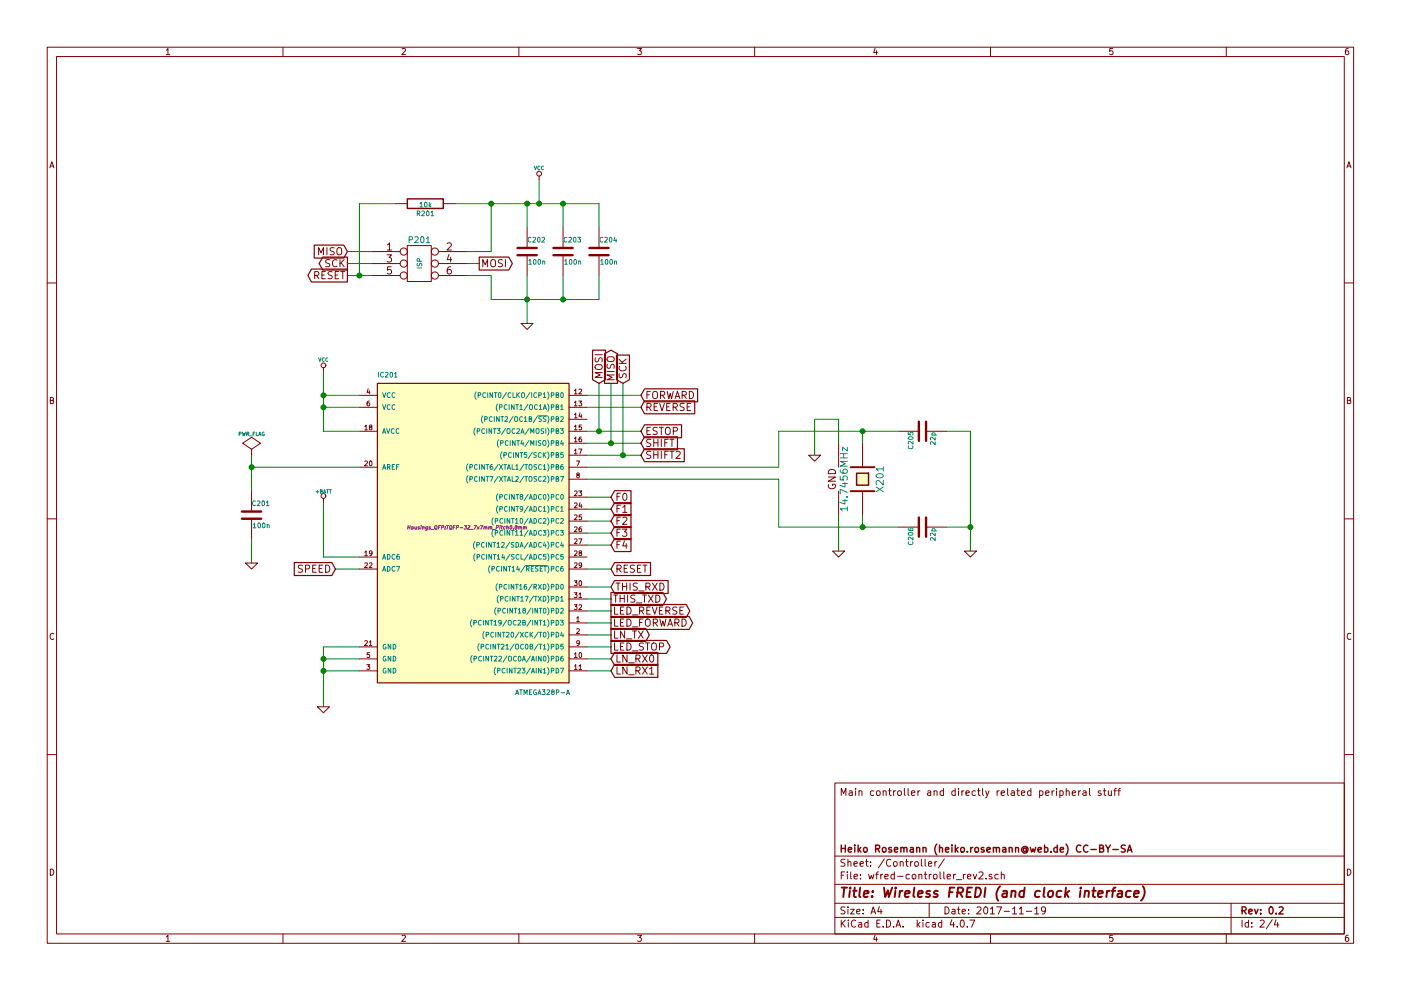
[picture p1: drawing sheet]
<svg xmlns="http://www.w3.org/2000/svg" width="297mm" height="210mm" viewBox="0 0 297 210" stroke-linecap="round" stroke-linejoin="round" font-family="sans-serif">
<g fill="none" stroke="#840000" stroke-width=".21">
<path d="M10 10h277v190h-277zM12 12h273v186h-273zM35.3 10.6l.3-.3v1.3M35.3 11.6h.7M60 10v2M85.2 10.4l.5-.1 .3 .3-.8 1h.8M110 10v2M135.2 10.3h.8l-.4 .5h.3l.1 .2-.1 .5-.2 .1-.5-.1M160 10v2M185.5 10.2l-.3 1h.8M185.9 10.7v.9M210 10v2"/>
<path d="M235.9 10.3h-.6v.6l.6-.1 .1 .5-.3 .3-.4-.1M260 10v2M285.9 10.3h-.4l-.2 .3-.1 .7 .3 .3 .4-.1 .1-.5-.1-.2h-.4l-.3 .2M10.6 35.6l.4-1.3 .4 1.3M10.7 35.2h.6M114.3 37.3v.8M285.6 35.6l.4-1.3 .4 1.3M285.7 35.2h.6M10 60h2M67.6 54v-1.5l.5 1.1 .5-1.1v1.5M69.3 52.5v1.5M69.9 55.1l-.6-.1-.2 .2v.4l.7 .3 .1 .4-.3 .3-.6-.1"/>
<path d="M70.9 52.6l-.6-.1-.2 .2v.4l.6 .3 .2 .3-.3 .3-.6-.1M71.5 55.2a.72 .72 0 0 0-1.1 .5 .72 .72 0 0 0 .7 .9l.4-.2M71.5 52.7a.5 .5 0 0 1 .6-.2 .5 .5 0 0 1 .3 .5v.8l-.3 .2a.53 .53 0 0 1-.7-.5zM72.1 55v1.6M72.3 55.7l.7 .9M73 55l-.9 .9M78.7 53.3h6.1M78.7 55.9h6.1M78.7 58.4h6.1M82.1 54h.9l-.5 .6 .5 .3-.1 .5-.2 .1-.6-.1M82.1 51.9l.5-.4v1.5M82.1 53h.9"/>
<path d="M82.9 56.6h-.7l-.1 .7 .2-.1h.6l.1 .6-.3 .3-.6-.2M83.8 43.2h2.6M86.4 52.1h5v7.6h-5zM93 53.3h6.1M93 55.9h6.1M93 58.4h6.1M94 43.2h2.5M94.8 51.6l.6-.1 .3 .4-.9 1.1h.9M95.2 53.9l-.4 1.1h1M95.6 56.6h-.5a.99 .99 0 0 0 0 1.5l.5-.2 .1-.5-.3-.2h-.3l-.3 .2M95.6 54.5v1M102.4 56.6v-1.6l.5 1.1 .5-1.1v1.6"/>
<path d="M104.1 55.3a.5 .5 0 0 1 .6-.3 .5 .5 0 0 1 .4 .5l-.1 .9-.3 .2a.53 .53 0 0 1-.7-.5zM106.5 55.1l-.6-.1-.3 .3 .2 .4 .7 .3v.4l-.3 .2-.6-.1M107.2 55v1.6M111.8 48.3v4.3M111.8 54.1v4.3M119.4 48.3v4.3M119.4 54.1v4.3M127 48.3v4.3M127 54.1v4.3M285 60h2M110.5 68.6h2.5l-1.2 1.3zM10.7 84.9l.5-.1 .1-.4-.6-.1v1.3h.5l.2-.5-.3-.2"/>
<path d="M53.3 96.5h.1M53.3 95.3l1.9-1.3-1.9-1.3-1.9 1.3 1.9 1.3v1.2M190.5 91.4h4.3M196.3 91.4h4.4M285.7 84.9l.5-.1 .1-.4-.6-.1v1.3h.5l.2-.5-.3-.2M10 110h2M53.3 104.1v4.4M53.3 110v4.3M190.5 111.8h4.3M196.3 111.8h4.4M204.5 116.8h2.5l-1.3 1.3zM285 110h2"/>
<path d="M11.4 134.4a.58 .58 0 0 0-.8 .5 .58 .58 0 0 0 .8 .6M286.4 134.4a.58 .58 0 0 0-.8 .5 .58 .58 0 0 0 .8 .6M10 160h2M285 160h2M177 166h108v32h-108zM178.4 168.7v-1.5l.5 1 .4-1v1.5M180.1 167.7h.5l.1 1M180.7 168l-.7 .3 .2 .4 .5-.1M181.4 167.2v.1M181.4 167.7v1M182.1 167.8l.2-.1h.4l.1 1M182.1 167.7v1"/>
<path d="M185.2 167.7h-.4l-.3 .2 .1 .6 .2 .2 .4-.1M185.9 167.8l.2-.1 .4 .1 .1 .6-.1 .2-.4 .1-.2-.2zM187.2 167.8l.3-.1h.3l.1 1M187.2 167.7v1M188.4 167.7h.6M188.6 167.2v1.3l.4 .2M189.5 167.7v1M189.9 167.7l-.4 .2M190.4 167.8l.2-.1 .4 .1 .1 .6-.1 .2-.4 .1-.2-.2zM191.7 167.2v1.3l.2 .2M192.5 167.2v1.3l.2 .2M193.2 168.2l.8-.2-.1-.3h-.4l-.3 .2 .1 .7h.6"/>
<path d="M194.6 167.7v1M195 167.7l-.4 .2M196.7 167.7h.6v1M197.3 168l-.7 .3 .3 .4 .4-.1M198 167.8l.2-.1h.4l.1 1M198 167.7v1M200 167.7h-.4l-.3 .2 .1 .6 .2 .2 .4-.1M200 167.2v1.5M202.5 167.7h-.4l-.3 .2 .1 .6 .2 .2 .4-.1M202.5 167.2v1.5M203.2 167.2v.1M203.2 167.7v1"/>
<path d="M203.9 167.7v1M204.4 167.7l-.5 .2M204.8 168.2l.7-.2v-.3h-.5l-.2 .2 .1 .7h.6M206.8 167.7h-.4l-.3 .2 .1 .6 .2 .2 .4-.1M207.3 167.7h.5M207.5 167.2v1.3l.3 .2M208.3 167.2v1.3l.2 .2M209 167.7l.3 1M209.7 167.7l-.5 1.3-.2 .2M211.4 167.7v1M211.8 167.7l-.4 .2M212.3 168.2l.7-.2-.1-.3h-.4l-.2 .2v.7h.6"/>
<path d="M213.6 167.2v1.3l.2 .2M214.4 167.7h.6l.1 1M215.1 168l-.7 .3 .2 .4 .5-.1M215.6 167.7h.5M215.8 167.2v1.3l.3 .2M216.6 168.2l.7-.2-.1-.3h-.4l-.2 .2v.7h.6M218.6 167.7h-.5l-.2 .2v.6l.2 .2 .5-.1M218.6 167.2v1.5M220.4 167.7h.5l.2 .2-.1 .7h-.6M220.4 167.7v1.5M221.7 168.2l.7-.2v-.3h-.5l-.2 .2 .1 .7h.6M223.1 167.7v1"/>
<path d="M223.5 167.7l-.4 .2M224 167.2v.1M224 167.7v1M224.7 167.7h.4l.3 .2-.1 .7h-.6M224.7 167.7v1.5M226.1 167.8l.2-.1h.3l.1 1M226.1 167.2v1.5M227.3 168.2l.7-.2v-.3h-.4l-.3 .2 .1 .7h.6M228.7 167.7v1M229.1 167.7l-.4 .2M229.6 167.7h.6l.1 1M230.3 168l-.7 .3 .2 .4 .5-.1"/>
<path d="M231 167.2v1.3l.2 .2M233.4 167.7h-.3l-.3 .2 .1 .2 .5 .1v.4h-.6M233.9 167.7h.6M234.1 167.2v1.3l.4 .2M235 167.7l.1 .9 .3 .1 .2-.2M235.6 167.7v1M236.1 167.7h.6M236.7 167.2l-.4 .2v1.3M237 167.7h.6M237.6 167.2l-.4 .2v1.3M10.7 184.3a.65 .65 0 0 1 .7 .6 .65 .65 0 0 1-.7 .7zM35.3 198.7l.3-.4v1.3"/>
<path d="M35.3 199.6h.7M60 198v2M85.2 198.4l.5-.1 .3 .4-.8 .9h.8M110 198v2M135.2 198.3h.8l-.4 .5h.3l.1 .2-.1 .5-.2 .1-.5-.1M160 198v2M177 194.5h108M177 191.5h108M177 187.5h108M177 181.5h108M178.4 195.1v1.5M178.4 185.6h.5"/>
<path d="M178.6 195.7l.6 .9M179.1 184.9h-.7v1.5M179.1 192.4l-.5-.1-.3 .3 .1 .3 .7 .3v.4l-.2 .2-.6-.1M179.1 182.2h-.5l-.3 .2 .1 .4 .7 .3v.4l-.2 .2-.6-.1M179.2 195.1l-.8 .8M179.7 184.9v.1M179.7 185.4v1M179.8 192.3v.1M179.8 182.8l.2-.1 .4 .1v.9M179.8 182.2v1.5M179.8 192.8v1M179.9 195.1v.1"/>
<path d="M179.9 195.6v1M180.3 192.8h.8l-.8 1h.8M180.4 184.9v1.3l.2 .2M181.1 183.2l.7-.2-.1-.2-.4-.1-.2 .2v.7h.6M181.1 185.9l.7-.2-.1-.3h-.4l-.2 .2 .1 .7h.5M181.4 195.2a.71 .71 0 0 0-1 .5 .71 .71 0 0 0 .8 .9l.2-.2M181.6 193.3l.7-.2v-.2l-.4-.1-.3 .2 .1 .7h.6M182.1 195.7h.6v.9M182.3 183.2l.8-.2-.1-.2-.4-.1-.3 .2 .1 .7h.6M182.4 186.2v.2M182.4 185.4v.2M182.7 195.9l-.7 .3 .2 .4 .5-.1"/>
<path d="M183 193.6v.2M183 192.9v.1M183.5 182.7h.6M183.7 182.2v1.3l.4 .2M184 195.7l-.4-.1-.3 .3 .1 .5 .2 .2 .4-.1M184 195.1v1.5M184.2 185.4l.3 1 .2-.8 .3 .8 .3-1M184.6 183.5v.2M184.6 182.8v.1M184.7 193.8l.4-1.5 .5 1.5M184.8 193.3h.7M185.5 198.2l-.3 1h.8"/>
<path d="M185.7 185.4h.5M185.9 198.7v.9M185.9 195.8h.5M186.2 184.9l-.3 .2v1.3M186.4 192.2l-.3 1.1h.9M186.6 195.1h-.7v1.5h.7M186.7 185.4v1M186.8 192.8v1M187.2 185.4l-.5 .2M187.2 196.4v.2M187.5 182.1l-1.3 1.9M187.6 185.9l.7-.2v-.3h-.5l-.2 .2 .1 .7h.6"/>
<path d="M188 195.1a.76 .76 0 0 1 .8 .7 .76 .76 0 0 1-.8 .8zM188.9 182.3a.71 .71 0 0 0-1 .5 .71 .71 0 0 0 .7 .9l.3-.2M189.5 196.4v.2M189.5 182.8l.2-.1 .4 .1 .1 .6-.1 .2-.4 .1-.2-.2zM189.6 185.4h-.4l-.3 .2 .1 .6 .2 .2 .4-.1M189.6 184.9v1.5M190 196.6l.4-1.5 .6 1.5M190.1 196.1h.7M190.3 185.8h1.2M190.9 182.8l.2-.1 .3 .1 .1 .9M190.9 182.7v1M191.5 196.4v.2"/>
<path d="M192 182.7h.6M192.2 182.2v1.3l.4 .2M192.8 185.4h-.4l-.3 .2 .1 .6 .2 .2 .4-.1M193.1 182.7v1M193.5 185.5l.2-.1 .4 .1 .1 .6-.1 .2-.4 .1-.2-.2zM193.5 182.7l-.4 .3M194 182.8l.2-.1 .4 .1 .1 .6-.1 .2-.4 .1-.2-.2zM194.5 195.1v1.5M194.6 196l.4 .6M194.8 185.5l.2-.1h.4l.1 1M194.8 185.4v1M195 195.6l-.5 .5"/>
<path d="M195.4 182.2v1.3l.2 .2M195.7 195.1v.1M195.7 195.6v1M196 185.4h.5M196.1 182.2v1.3l.2 .2M196.2 184.9v1.3l.3 .2M196.9 183.2l.7-.2-.1-.2-.4-.1-.2 .2v.7h.6M197 191.5v3M197 195.7l-.4-.1-.3 .3 .1 .5 .2 .2 .4-.1M197 185.4v1M197.5 185.4l-.5 .2M197.7 195.7h.6v.9"/>
<path d="M198 185.5l.2-.1 .4 .1 .1 .6-.1 .2-.4 .1-.2-.2zM198.2 182.7v1M198.3 195.9l-.7 .3 .2 .4 .5-.1M198.7 182.7l-.5 .3M199.3 184.9v1.3l.2 .2M199.7 195.7l-.5-.1-.2 .3v.5l.2 .2 .5-.1M199.7 195.1v1.5M200.1 184.9v1.3l.2 .2M200.2 182.1l-1.2 1.9M200.4 192.3a.76 .76 0 0 1 .8 .7 .76 .76 0 0 1-.8 .8zM200.8 185.9l.7-.2v-.3h-.5l-.2 .2 .1 .7h.6M201.8 195l-.4 1.1h1"/>
<path d="M201.9 192.9h.5l.1 .9M202.2 195.6v1M202.2 185.4v1M202.5 193.1l-.7 .3 .2 .4 .5-.1M202.6 185.4l-.4 .2M202.8 186.5h1.1M202.9 196.4v.2M203 192.8h.6M203.2 192.3v1.3l.4 .2M203.8 195.1h.1a.8 .8 0 0 1 .6 .7 .8 .8 0 0 1-.6 .8 .97 .97 0 0 1-.1-1.5zM204 193.3l.7-.2-.1-.2-.4-.1-.2 .2 .1 .7h.5M204.3 185.4v1"/>
<path d="M204.7 185.4l-.4 .2M205.1 196.4v.2M205.1 185.9l.7-.2v-.3h-.4l-.3 .2 .1 .7h.6M205.4 193.6v.2M205.4 192.9v.1M205.6 195.1h1.1l-.7 1.5M206.3 185.4l.4 1 .4-1M207.1 192.4l.6-.1 .3 .4-.9 1.1h.9M207.6 185l.6-.1 .2 .4-.9 1.1h.9M208.8 192.4l.1-.1a.8 .8 0 0 1 .5 .7 .8 .8 0 0 1-.5 .8 .97 .97 0 0 1-.1-1.4zM209.1 186.2v.2M210 192.7l.4-.4v1.5"/>
<path d="M210 193.8h.8M210 198v2M210.3 185.4h-.4l-.2 .2 .1 .2 .5 .1v.4h-.6M211.3 192.3h1l-.6 1.5M211.6 185.4h-.4l-.3 .2 .1 .6 .2 .2 .4-.1M212.3 185.5l.2-.1h.4v1M212.3 184.9v1.5M212.9 193.2h1.1M214.7 192.7l.4-.4v1.5M214.7 193.8h.8M216.1 192.7l.4-.4v1.5M216.1 193.8h.9"/>
<path d="M217.6 193.2h1.1M219.4 192.7l.4-.4v1.5M219.4 193.8h.8M221.7 192.9l-.3 .3h-.3l-.3-.3v-.3l.3-.3h.3l.3 .3a1.01 1.01 0 0 1-.5 1.2h-.2M235.9 198.3h-.6v.6l.6-.1 .1 .5-.3 .3-.4-.1M260 198v2M261 191.5v6.5M263.3 195.1v1.5M264.7 195.7l-.4-.1-.3 .3 .1 .5 .2 .2 .4-.1M264.7 195.1v1.5M265.4 196.4v.2M265.4 195.7v.1"/>
<path d="M267.2 195.2l.6-.1 .2 .4-.9 1.1h.9M269.7 195l-1.2 1.9M270.5 195l-.3 1.1h.9M270.9 195.6v1M285.7 184.3a.65 .65 0 0 1 .7 .6 .65 .65 0 0 1-.7 .7zM285.9 198.3h-.4l-.2 .3-.1 .7 .3 .3 .4-.1 .1-.5-.1-.2h-.4l-.3 .2"/>
<circle cx="114.3" cy="36.8" r=".51"/>
<circle cx="85.6" cy="55.9" r=".76"/>
<circle cx="85.6" cy="53.3" r=".76"/>
<circle cx="85.6" cy="58.4" r=".76"/>
<circle cx="92.2" cy="53.3" r=".76"/>
<circle cx="92.2" cy="55.9" r=".76"/>
<circle cx="92.2" cy="58.4" r=".76"/>
</g>
<g fill="none" stroke="#840000" stroke-width=".3">
<path d="M86.4 42.2h7.6v2h-7.6zM178.4 179.2v1.5M178.4 179.9h.8M179.2 179.2v1.5M181.2 179.2v.1M181.2 179.7v1M181.9 179.2v1.5M182.5 179.7l-.6 .5M183.2 179.8l.2-.1 .4 .1 .1 .6-.2 .2-.3 .1-.2-.2zM185.6 180l.8-.1 .1-.2-.1-.4-.2-.1h-.6v1.5M186 180l.5 .7M187.1 179.8l.3-.1 .4 .1 .1 .6-.2 .2-.3 .1-.3-.2z"/>
<path d="M189 179.8l-.4-.1-.2 .2 .1 .2 .5 .1v.4h-.6M191 179.8l.2-.1 .4 .1v.9M191 179.7v1M191.6 179.9l.3-.2 .3 .1 .1 .9M193 179.8h.6v.9M194.4 179.8l.2-.1 .3 .1 .1 .9M194.4 179.7v1M195.7 179.8l.2-.1 .4 .1v.9M195.7 179.7v1M198.6 179a1.71 1.71 0 0 0 0 2.3M199.2 179.8l.2-.1 .4 .1v.9M199.2 179.2v1.5"/>
<path d="M201.8 179.2v.1M201.8 179.7v1M202.5 179.2v1.5M203.1 179.7l-.6 .5M203.8 179.8l.2-.1 .4 .1 .1 .6-.2 .2-.3 .1-.2-.2zM205.8 179.7v1M206.2 179.7l-.4 .3M206.8 179.8l.2-.1 .4 .1 .1 .6-.2 .2-.3 .1-.2-.2zM208.6 179.8l-.3-.1-.3 .2 .1 .2 .5 .1v.4h-.6M210.6 179.8l.2-.1 .4 .1 .1 .9M210.6 179.7v1M211.3 179.9l.2-.2 .3 .1 .1 .9"/>
<path d="M212.6 179.8h.6l.1 .9M214 179.8l.2-.1 .4 .1v.9M214 179.7v1M215.3 179.8l.2-.1 .4 .1 .1 .9M215.3 179.7v1M217.6 180a.37 .37 0 0 0-.5-.1 .37 .37 0 0 0 0 .5 .37 .37 0 0 0 .5 0M217.6 179.8v.6l.1 .1a.65 .65 0 0 0-.3-1.1 .65 .65 0 0 0-.8 .8 .71 .71 0 0 0 .4 .6 .71 .71 0 0 0 .8-.1M218.4 179.7l.3 1 .3-.7 .3 .7 .3-1M221.5 179.8l.4-.1 .3 .3-.2 .6h-.5M221.5 179.2v1.5M224.2 179.8l-.5-.1-.3 .3 .1 .5 .2 .2 .5-.1M224.2 179.2v1.5"/>
<path d="M226 179a1.71 1.71 0 0 1 0 2.3M229.2 179.3a.71 .71 0 0 0-1 .5 .71 .71 0 0 0 .7 .9l.3-.2M230.7 179.3a.71 .71 0 0 0-1 .5 .71 .71 0 0 0 .7 .9l.3-.2M233.1 179.9l.8-.1v-.5l-.2-.1h-.6v1.5h.6l.2-.2 .1-.3-.3-.3M234.4 179.2l.5 .8 .5-.8M234.9 180v.7M238.6 179.2h-.6l-.3 .3 .1 .3 .7 .3v.4l-.2 .2-.6-.1M179.9 180.2l.7-.2-.1-.2-.4-.1-.2 .2v.7h.6M182.1 180.1l.4 .6M189.6 180.2l.7-.2v-.2l-.4-.1-.3 .2 .1 .7h.6M193.6 180l-.7 .3 .3 .4 .4-.1M200.5 180.2l.7-.2-.1-.2-.4-.1-.2 .2v.7h.6"/>
<path d="M202.7 180.1l.4 .6M205.1 180.5v.2M209.2 180.2l.8-.2-.1-.2-.4-.1-.3 .2 .1 .7h.6M213.3 180l-.8 .3 .3 .4 .5-.1M220.1 180.2l.7-.2v-.2l-.5-.1-.2 .2 .1 .7h.6M222.8 180.5v.2M224.8 180.2l.7-.2v-.2l-.5-.1-.2 .2 .1 .7h.6M231.3 180.1h1.1M235.9 180.1h1.2M239 180.7l.5-1.5 .5 1.5M239.1 180.2h.8M263.3 193.1l.8-.1 .1-.2-.1-.4-.2-.1h-.6v1.5"/>
<path d="M263.7 193.1l.5 .7M264.8 193.3l.7-.2-.1-.2-.4-.1-.2 .2v.7h.6M266 192.8l.3 1 .4-1M267.3 193.6v.2M267.3 192.9v.1M269.2 192.4l.2-.1a.8 .8 0 0 1 .5 .7 .8 .8 0 0 1-.5 .8l-.3-.6zM270.6 193.6v.2M271.2 192.4l.6-.1 .3 .4-1 1.1h1"/>
</g>
<g fill="none" stroke="#840000" stroke-width=".41">
<path d="M178.5 188.2h1.1M179 188.2l-.2 2M180.2 188.9l-.2 1.3M180.3 188.2l-.1 .2 .2-.1-.1-.1-.1 .2M180.9 188.9h.7M181.2 188.2l-.2 1.7 .1 .2 .4 .1M182.4 188.2l-.2 1.7 .2 .3M183.2 189.5l1-.2-.1-.3-.6-.1-.3 .3v.9h.7M184.9 190v.2M185.1 189l-.1 .2-.1-.1 .2-.1-.1 .2M187.4 188.2l.3 2 .5-1.4 .2 1.4 .8-2M189.8 188.9l-.1 1.3"/>
<path d="M189.9 188.2v.2l.1-.1-.1-.1v.2M190.8 188.9l-.1 1.3M191.4 188.9l-.4 .1-.2 .3M191.9 189.5l1-.2-.1-.3-.6-.1-.3 .3v.9h.8M193.9 188.2l-.3 1.7 .3 .3M194.6 189.5l1-.2v-.3l-.6-.1-.3 .3v.9h.7M197.2 189l-.5-.1-.3 .4 .2 .2 .5 .1 .1 .3-.1 .2h-.8M198.8 189l-.5-.1-.3 .4 .3 .2 .4 .1 .1 .3-.1 .2h-.8M201.3 189.2h.7M202.3 188.2h-.9l-.2 2M203 189.3l1-.1a.56 .56 0 0 0 .1-.9l-1-.1-.2 2M203.5 189.3l.5 .9"/>
<path d="M205 189.2h.7M206.1 188.2h-1l-.2 2h.9M206.9 188.2a1 1 0 0 1 1.1 .7 1 1 0 0 1-.5 1.2l-.8 .1zM208.9 188.2l-.2 2M212 187.9a2.37 2.37 0 0 0-.3 3.1M212.7 189h.8l-.1 1.2M213.5 189.3l-.7 .1a.4 .4 0 0 0-.3 .4 .4 .4 0 0 0 .2 .4l.7-.1M214.5 189.1l.3-.2 .5 .1-.1 1.2M214.5 188.9l-.1 1.3M217.2 189l-.2-.1a.67 .67 0 0 0-.8 .4v.7l.2 .2 .6-.1M217.2 188.2l-.2 2M220.5 189l-.2-.1a.67 .67 0 0 0-.8 .4v.7l.3 .2 .5-.1"/>
<path d="M221.4 188.2l-.2 1.7 .3 .3M222.4 189.1l.3-.2 .5 .2v.7l-.4 .4-.5-.2zM225.1 189l-.2-.1a.67 .67 0 0 0-.8 .4v.7l.2 .2 .6-.1M226 188.2l-.2 2M226 189.4l.5 .8M226.7 188.9l-.9 .7M229.1 188.9l-.2 1.3M229.2 188.2l-.1 .2 .2-.1-.1-.1-.1 .2M230 189.1l.3-.2 .5 .1v1.2M230 188.9l-.1 1.3M231.6 188.9h.7M231.9 188.2l-.2 1.7 .1 .2 .4 .1"/>
<path d="M232.8 189.5l1-.2v-.3l-.6-.1-.3 .3-.1 .9h.8M234.7 188.9l-.1 1.3M235.3 188.9l-.4 .1-.2 .3M235.7 188.9h.7M236.5 188.2l-.4 .1-.1 .2-.2 1.7M237.1 189h.8l-.1 1.2M237.9 189.3l-.7 .1a.4 .4 0 0 0-.3 .4 .4 .4 0 0 0 .2 .4l.7-.1M239.8 189l-.2-.1a.67 .67 0 0 0-.8 .4v.7l.2 .2 .6-.1M240.5 189.5l1-.2-.1-.3h-.8l-.2 .9 .3 .3 .5-.1M242.3 187.9a2.31 2.31 0 0 1-.4 3.1"/>
</g>
<path d="M109.7 54.1h4.1M109.7 52.6h4.1M117.3 54.1h4.1M117.3 52.6h4.1M125 54.1h4M125 52.6h4M194.8 89.4v4.1M196.3 89.4v4.1M51.3 110h4.1M51.3 108.5h4.1M194.8 109.7v4.1M196.3 109.7v4.1" fill="none" stroke="#840000" stroke-width=".51"/>
<g fill="none" stroke="#008484" stroke-width=".21">
<path d="M113.3 35.2l.2 .8 .3-.8M114.5 35.3a.34 .34 0 0 0-.5 .3 .34 .34 0 0 0 .5 .3M115.2 35.3a.34 .34 0 0 0-.4 .3 .34 .34 0 0 0 .4 .3M86.7 50.9l.7-.1v-.5l-.7-.1v1.3M88 50.3l.4-.1 .3 .3-.8 1h.8M88.4 56.8h1M88.5 55.8v.5h.3a.43 .43 0 0 1 .5-.4l.1 .5M88.5 45.3l.5-.1v-.4l-.5-.1v1M88.7 45.3l.3 .4M89 55.4l-.1-.5h-.4l-.1 .5h1M89 43.2l.3-.3v1M89 43.9h.6"/>
<path d="M89.3 50.3l.2-.1a.67 .67 0 0 1 .4 .6 .67 .67 0 0 1-.4 .7l-.3-.5zM89.4 44.8l.4-.1 .2 .3-.6 .7h.6M90.1 43l.1-.1a.49 .49 0 0 1 .4 .5 .49 .49 0 0 1-.5 .4l-.1-.3zM90.4 50.5l.4-.3v1.3M90.4 51.5h.7M90.5 44.8l.1-.1a.49 .49 0 0 1 .4 .6 .49 .49 0 0 1-.5 .4l-.1-.3zM91 42.9v1M91.1 43.5l.3 .4M91.4 45l.2-.3v1M91.4 45.7h.5M91.4 43.2l-.4 .4M112.1 55.3l.3-.3v1"/>
<path d="M112.1 56h.6M112.6 50.4a.44 .44 0 0 0-.6 .4 .44 .44 0 0 0 .6 .4M113 50.4l.4-.1 .1 .3-.6 .7h.6M113.2 55.1l.1-.1a.49 .49 0 0 1 .4 .5 .49 .49 0 0 1-.5 .5l-.1-.3zM114 50.4l.2-.1a.49 .49 0 0 1 .3 .5 .49 .49 0 0 1-.4 .5l-.2-.3zM114.2 55.1l.1-.1a.49 .49 0 0 1 .3 .5 .49 .49 0 0 1-.4 .5l-.2-.3zM114.9 50.4l.4-.1 .2 .3-.6 .7h.6M115.1 55.4h.3l.1 .6M115.1 55.3v.7M119.7 55.3l.3-.3v1M119.7 56h.6M120.2 50.4a.44 .44 0 0 0-.6 .4 .44 .44 0 0 0 .6 .4"/>
<path d="M120.6 50.4l.4-.1 .2 .3-.7 .7h.7M120.8 55.1l.1-.1a.49 .49 0 0 1 .4 .5 .49 .49 0 0 1-.5 .5l-.1-.3zM121.6 50.4l.2-.1a.49 .49 0 0 1 .3 .5 .49 .49 0 0 1-.4 .5l-.1-.3zM121.8 55.1l.1-.1a.49 .49 0 0 1 .3 .5 .49 .49 0 0 1-.4 .5l-.1-.3zM122.5 50.3h.6l-.3 .4 .3 .1v.4h-.6M122.7 55.4h.4v.6M122.7 55.3v.7M127.4 55.3l.2-.3v1M127.4 56h.5M127.8 50.4a.44 .44 0 0 0-.6 .4 .44 .44 0 0 0 .6 .4M128.2 50.4l.4-.1 .2 .3-.6 .7h.6M128.4 55.1l.1-.1a.49 .49 0 0 1 .4 .5 .49 .49 0 0 1-.5 .5l-.1-.3z"/>
<path d="M129.3 50.4l.1-.1a.49 .49 0 0 1 .4 .5 .49 .49 0 0 1-.5 .5l-.1-.3zM129.4 55.1l.1-.1a.49 .49 0 0 1 .4 .5 .49 .49 0 0 1-.5 .5l-.1-.3zM130.3 55.4h.4v.6M130.3 55.3v.7M130.4 50.3l-.3 .7h.7M130.6 50.6v.7M50.7 92h.4v-.3l-.4-.1v.8M51.4 91.6l.2 .8 .1-.6 .2 .6 .1-.8M52.3 92h.4v-.3l-.4-.1v.8M52.5 92l.3 .4M52.9 92.4h.6M53.7 92h.2"/>
<path d="M54 91.6h-.3v.8M54.3 91.6v.8h.4M54.8 92.4l.3-.8 .2 .8M54.9 92.2h.4M56 91.6a.35 .35 0 0 0-.4 .4 .35 .35 0 0 0 .4 .3v-.3h-.1M192.6 91.7v.5h.4v-.5h.5v.5M192.6 92.7a.62 .62 0 0 1 1 .2 .59 .59 0 0 1-1-.1zM192.7 94.5a.44 .44 0 0 0 .4 .7 .44 .44 0 0 0 .4-.7M193.6 93.6v.6l-.7-.6-.3 .2 .1 .3M197.6 92.3h1M197.6 92.3v-.3l.2-.2 .4 .1v.4M198.3 93.7v.6l-.7-.6-.3 .2 .1 .3"/>
<path d="M198.3 92.7v.6l-.7-.6-.3 .2 .1 .4M53.7 111.2l.3-.3v1M53.7 111.9h.6M54.2 106.3a.44 .44 0 0 0-.7 .4 .44 .44 0 0 0 .7 .4M54.6 106.3l.3-.1 .2 .3-.6 .7h.6M54.7 111l.2-.1a.49 .49 0 0 1 .3 .5 .49 .49 0 0 1-.4 .5l-.1-.4zM55.6 106.3l.2-.1a.49 .49 0 0 1 .3 .5 .49 .49 0 0 1-.4 .5l-.2-.4zM55.7 111l.2-.1a.49 .49 0 0 1 .3 .5 .49 .49 0 0 1-.4 .5l-.2-.4zM56.5 106.5l.3-.3v1M56.5 107.2h.5M56.6 111.3h.4l.1 .6M56.6 111.2v.7"/>
<path d="M192.6 112l.1 .4 .7 .1 .2-.2-.1-.3h-.5l-.1 .3 .2 .2M192.6 113.1a.62 .62 0 0 1 1 .2 .59 .59 0 0 1-1-.1zM192.7 114.9a.44 .44 0 0 0 .4 .6 .44 .44 0 0 0 .4-.6M193.6 113.9v.6l-.7-.6-.3 .2 .1 .4M197.6 112.6h1M197.6 112.6v-.3l.2-.2 .4 .1v.4M198.3 114v.6l-.7-.6-.3 .2 .1 .4M198.3 113v.6l-.7-.6-.3 .2 .1 .4"/>
</g>
<path d="M66.6 52h6.3l.8 1.3-.8 1.4h-6.3zM68.4 54.5h5.3v2.8h-5.3l-.7-1.4zM101.6 54.5h6.3l.7 1.4-.7 1.4h-6.3z" fill="none" stroke="#840000" stroke-width=".25"/>
<path d="M111.8 43.2v5.1M119.4 43.2v5.1M127 43.2v5.1M165.1 91.4h25.4M182.9 91.4v2.6M165.1 111.8h25.4M182.9 109.2v2.6" fill="none" stroke="#008400" stroke-width=".21"/>
<circle cx="119.4" cy="43.2" r=".51" fill="#008400"/>
<circle cx="119.4" cy="43.2" r=".51" fill="none" stroke="#008400" stroke-width=".25"/>
<path d="M111.8 58.4v10.2M119.4 58.4v5.1M104.1 63.5h22.9" fill="none" stroke="#008400" stroke-width=".21"/>
<circle cx="111.8" cy="63.5" r=".51" fill="#008400"/>
<circle cx="111.8" cy="63.5" r=".51" fill="none" stroke="#008400" stroke-width=".25"/>
<path d="M127 58.4v5.1" fill="none" stroke="#008400" stroke-width=".21"/>
<circle cx="119.4" cy="63.5" r=".51" fill="#008400"/>
<circle cx="119.4" cy="63.5" r=".51" fill="none" stroke="#008400" stroke-width=".25"/>
<circle cx="182.9" cy="91.4" r=".51" fill="#008400"/>
<circle cx="182.9" cy="91.4" r=".51" fill="none" stroke="#008400" stroke-width=".25"/>
<circle cx="182.9" cy="111.8" r=".51" fill="#008400"/>
<circle cx="182.9" cy="111.8" r=".51" fill="none" stroke="#008400" stroke-width=".25"/>
<path d="M200.7 91.4h5v25.4M200.7 111.8h5" fill="none" stroke="#008400" stroke-width=".21"/>
<circle cx="205.7" cy="111.8" r=".51" fill="#008400"/>
<circle cx="205.7" cy="111.8" r=".51" fill="none" stroke="#008400" stroke-width=".25"/>
<path d="M73.7 58.4h5M76.2 43.2h7.6M99.1 58.4h5M99.1 53.3h5M53.3 96.5v7.6M53.3 114.3v5.1" fill="none" stroke="#008400" stroke-width=".21"/>
<circle cx="104.1" cy="43.2" r=".51" fill="#008400"/>
<circle cx="104.1" cy="43.2" r=".51" fill="none" stroke="#008400" stroke-width=".25"/>
<circle cx="111.8" cy="43.2" r=".51" fill="#008400"/>
<circle cx="111.8" cy="43.2" r=".51" fill="none" stroke="#008400" stroke-width=".25"/>
<path d="M73.7 53.3h5M73.7 55.9h5M99.1 55.9h2.5M104.1 43.2v10.1" fill="none" stroke="#008400" stroke-width=".21"/>
<circle cx="53.3" cy="99.1" r=".51" fill="#008400"/>
<circle cx="53.3" cy="99.1" r=".51" fill="none" stroke="#008400" stroke-width=".25"/>
<circle cx="114.3" cy="43.2" r=".51" fill="#008400"/>
<circle cx="114.3" cy="43.2" r=".51" fill="none" stroke="#008400" stroke-width=".25"/>
<path d="M114.3 38.1v5.1" fill="none" stroke="#008400" stroke-width=".21"/>
<path d="M80 81.3h40.7v63.5h-40.7z" fill="#ffffc2"/>
<g fill="none" stroke="#840000" stroke-width=".25">
<path d="M66 57h7.7v2.8h-7.7l-.7-1.4zM80 81.3h40.7v63.5h-40.7zM136.7 85h10.6v2.7h-10.6l-.8-1.3zM136.7 82.4h11.2v2.8h-11.2l-.8-1.4zM62.4 119.3h8l.7 1.4-.7 1.3h-8zM130.3 119.3h7.6v2.7h-7.6l-.8-1.3zM129.5 125.6h11l.8 1.4-.8 1.4h-11zM129.5 133.2h7.4l.8 1.4-.8 1.4h-7.4zM129.5 128.2h16l.8 1.3-.8 1.4h-16zM129.5 130.7h16.6l.8 1.4-.8 1.4h-16.6zM129.5 135.8h11.8l.8 1.4-.8 1.3h-11.8zM130.3 138.3h9.2v2.8h-9.2l-.8-1.4z"/>
<path d="M130.3 123.1h11.4v2.7h-11.4l-.8-1.3zM130.3 140.9h9.2v2.7h-9.2l-.8-1.4z"/>
</g>
<g fill="none" stroke="#840000" stroke-width=".21">
<path d="M66.7 58.4l.8-.1 .1-.2-.1-.4-.2-.1h-.6v1.5M67.1 58.4l.5 .7M68.2 58.3h.6M69 57.6h-.8v1.5h.8M70.4 57.7l-.5-.1-.3 .1v.5l.7 .2 .1 .4-.3 .3-.6-.1M71.1 58.3h.5M71.8 57.6h-.7v1.5h.7M72.2 57.6h.9M72.7 57.6v1.5M76.2 83.8h3.8M76.2 86.4h3.8M76.2 99.1h3.8"/>
<path d="M76.2 91.4h3.8M77.3 97.8l.4-.1 .2 .3-.6 .8h.6M77.3 90.4l.3-.3v1M77.3 91.1h.6M78.1 82.4l-.3 .8h.6M78.3 85l-.3 .1-.2 .8 .2 .2 .4-.1-.1-.5-.3-.1-.2 .2M78.3 82.8v.7M78.4 97.8l.1-.1a.49 .49 0 0 1 .4 .6 .49 .49 0 0 1-.5 .4l-.1-.3zM78.5 90.6l-.2-.2 .1-.2h.4v.2l-.5 .4 .2 .3 .3-.1v-.3l-.1-.1M120.7 83.8h3.8M120.7 86.4h3.8M120.7 99.1h3.8"/>
<path d="M120.7 88.9h3.8M120.7 91.4h3.8M120.7 94h3.8M120.7 96.5h3.8M121.8 82.8l.3-.3v1M121.8 85.3l.3-.3v1.1M121.8 87.9l.3-.3v1M121.8 90.4l.3-.3v1M121.8 93l.3-.3v1M121.8 95.5l.3-.3v1M121.8 83.5h.6M121.8 86.1h.6"/>
<path d="M121.8 88.6h.6M121.8 91.1h.6M121.8 93.7h.6M121.8 96.2h.6M122.2 97.7h.7l-.4 1.1M122.7 85h.6l-.3 .4 .3 .1v.5h-.6M122.7 95.2h.7l-.5 1M122.8 82.6l.3-.1 .2 .3-.6 .7h.6M123 87.5l-.2 .8h.6M123.2 92.7l-.3 .1-.1 .7 .1 .2 .4-.1-.1-.5-.3-.1-.1 .2M123.2 87.9v.7M123.3 90.1h-.5v.5h.4l.1 .4h-.5"/>
<path d="M137.2 86.3h.7l.1-.3v-.3l-.3-.2h-.5v1.5M137.2 83.7h.5M137.5 86.3l.5 .7M137.9 83h-.7v1.5M138.6 83.1a.5 .5 0 0 1 .5-.1 .5 .5 0 0 1 .3 .5l-.1 .8-.3 .2a.53 .53 0 0 1-.6-.5v-.5zM138.7 86.3h.5M139.4 85.5h-.7v1.5h.7M139.9 85.5l.5 1.5 .5-1.5M140.1 83.8l.7-.1 .1-.2v-.4l-.3-.1h-.5v1.5M140.4 83.8l.5 .7M141.4 86.3h.5M141.5 83l.3 1.5 .3-1.1 .3 1.1 .3-1.5"/>
<path d="M142.1 85.5h-.7v1.5h.7M142.7 86.3h.8l.1-.3-.1-.3-.2-.2h-.6v1.5M143.1 86.3l.5 .7M143.1 84.5l.5-1.5 .5 1.5M143.3 84.1h.7M144.6 83.8l.8-.1 .1-.2-.1-.4-.2-.1h-.6v1.5M145 83.8l.5 .7M145.1 85.6l-.6-.1-.3 .2v.4l.7 .3 .2 .4-.3 .2h-.6M145.7 86.3h.5M146.2 83a.77 .77 0 0 1 .8 .7 .77 .77 0 0 1-.8 .8zM146.4 85.5h-.7v1.5h.7M64.1 119.9l-.5-.1-.4 .3 .2 .4 .7 .3v.4l-.3 .1h-.6"/>
<path d="M67 119.8h-.7v1.5h.7M68.4 119.8h-.7v1.5h.7M68.6 105.7v1M69 119.8a.77 .77 0 0 1 .9 .8 .77 .77 0 0 1-.9 .7zM76.2 118.1h3.8M77.3 119.4l.4-.1 .2 .3-.6 .7h.6M77.3 117.1l.3-.3v1M77.3 117.8h.6M78.3 119.4l.4-.1 .2 .3-.6 .7h.6M78.9 117.2l-.2 .2h-.3v-.6h.3l.2 .2-.1 .6-.4 .2M120.7 101.6h3.8M120.7 105.4h3.8"/>
<path d="M120.7 108h3.8M120.7 110.5h3.8M120.7 113h3.8M120.7 115.6h3.8M120.7 118.1h3.8M121.8 104.2l.4-.1 .2 .3-.7 .7h.7M121.8 106.7l.4-.1 .2 .3-.7 .7h.7M121.8 109.3l.4-.1 .2 .3-.7 .7h.7M121.8 111.8l.4-.1 .2 .3-.7 .7h.7M121.8 114.4l.4-.2 .2 .4-.7 .7h.7M121.8 116.9l.4-.1 .2 .3-.7 .7h.7M121.8 119.4l.4-.1 .2 .3-.7 .7h.7"/>
<path d="M122.5 100.7l-.2-.2 .1-.2h.4v.3l-.5 .3 .2 .4 .3-.1v-.4l-.1-.1M122.7 104.1h.6l-.3 .4 .3 .1v.4h-.6M122.7 114.2h.7l-.5 1.1M122.9 117.2l-.1-.2v-.2h.4l.1 .3-.5 .3 .1 .4 .4-.1v-.4l-.2-.1M123 106.6l-.2 .7h.6M123.2 111.7l-.3 .1-.1 .7 .1 .2 .4-.1-.1-.5h-.3l-.1 .2M123.2 107v.6M123.3 109.2h-.5v.5l.4-.1 .1 .5h-.5M123.3 119.8l-.2 .2-.3-.1v-.5l.3-.1 .2 .2v.6l-.5 .2M133.1 119.8h-.8v1.5h.8M134.5 119.9l-.6-.1-.3 .3 .2 .4 .6 .3v.4l-.2 .1h-.6M135.9 119.8h-.7v1.5h.7"/>
<path d="M136.3 119.8h.9M136.8 119.8v1.5M64.8 120.6l.7-.1 .2-.2-.1-.3-.2-.2h-.6v1.5M66.3 120.5h.5M67.7 120.5h.5M76.2 139.7h3.8M76.2 137.2h3.8M76.2 120.7h3.8M77.3 135.9l.4-.1 .2 .3-.6 .8h.6M78.3 136.1l.3-.3v1.1M78.3 136.9h.6M78.4 138.4h-.5l-.1 .5 .5-.1 .1 .5h-.6"/>
<path d="M120.7 132.1h3.8M120.7 134.6h3.8M120.7 139.7h3.8M120.7 137.2h3.8M120.7 124.5h3.8M120.7 127h3.8M120.7 120.7h3.8M120.7 129.5h3.8M121.7 123.1h.7l-.4 .4 .3 .1v.5h-.6M121.7 125.7h.7l-.4 .4 .3 .1v.4h-.6M121.7 128.2h.7l-.4 .4 .3 .1v.4h-.6M121.8 138.7l.3-.3v1"/>
<path d="M121.8 139.4h.6M122.3 131.1l.3-.3v1M122.3 133.4l.4-.1 .1 .3-.6 .7h.6M122.3 131.8h.5M122.8 126l.2-.3v1M122.8 128.3l.3-.1 .2 .3-.6 .7h.6M122.8 126.7h.5M122.8 136.3l-.1 .2-.3-.1v-.5l.3-.1 .1 .2v.6l-.4 .3M122.8 138.5l.2-.1a.49 .49 0 0 1 .3 .5 .49 .49 0 0 1-.4 .4l-.1-.3zM122.8 123.2l.2-.1a.49 .49 0 0 1 .3 .6 .49 .49 0 0 1-.4 .4l-.1-.3zM130.1 126.2h.9M130.3 133.8v1.5h.7"/>
<path d="M130.3 128.7v1.5h.7M130.3 131.2v1.6h.7M130.3 136.3v1.5h.7M130.5 126.2v1.5M130.6 123.6h.9M130.8 138.9v1.5h.7M130.8 120.6l.7-.1 .2-.2-.1-.3-.2-.2h-.6v1.5M131 123.6v1.5M131.2 120.6l.5 .7M131.5 126.2v1.5M131.5 126.9h.9M131.5 129.4h.6"/>
<path d="M131.5 132h.6M131.5 137.1h.6M132 123.6v1.5M132 124.4h.9M132.3 128.7h-.8v1.5h.8M132.3 131.2h-.8v1.6h.8M132.3 136.3h-.8v1.5h.8M132.3 120.5h.5M132.4 126.2v1.5M132.4 133.8v1.5l-.9-1.5v1.5M132.8 135.5h1.2M132.9 123.6v1.5"/>
<path d="M132.9 128.7a.77 .77 0 0 1 .9 .8 .77 .77 0 0 1-.9 .7zM132.9 131.2a.77 .77 0 0 1 .9 .8 .77 .77 0 0 1-.9 .8zM132.9 136.3a.77 .77 0 0 1 .9 .8 .77 .77 0 0 1-.9 .7zM132.9 138.9v1.5l-.8-1.5v1.5M133.1 126.2v1.5M133.6 123.6v1.5M134.1 130.4h1.2M134.1 132.9h1.2M134.1 138h1.2M134.1 133.8h.9M134.5 133.8v1.5M134.6 126.2h-.6l-.3 .3 .2 .3 .6 .3v.4l-.2 .2-.6-.1"/>
<path d="M134.8 139.7l.8-.1 .1-.2-.1-.4-.2-.1h-.6v1.5M134.9 127.8h1.2M135.1 123.7l-.6-.1-.3 .3 .2 .4 .7 .3v.4l-.3 .1h-.6M135.2 120.5h.5M135.2 139.7l.5 .7M135.4 133.8l1 1.5M135.4 125.3h1.2M135.6 129.5l.7-.1 .2-.2-.1-.3-.2-.2h-.6v1.5M135.6 132h.5M136 129.5l.5 .7M136.2 138.9l1 1.5M136.2 126.2h.9"/>
<path d="M136.3 131.2h-.7v1.6M136.4 133.8l-1 1.5M136.4 136.4l-.6-.1-.3 .3 .2 .4 .6 .3v.4l-.2 .1h-.6M136.7 126.2v1.5M136.9 136.3h.8M136.9 131.5a.5 .5 0 0 1 .6-.3 .5 .5 0 0 1 .3 .5v.9l-.3 .2a.53 .53 0 0 1-.7-.5zM136.9 124.4h.8l.1-.3-.1-.3-.2-.2h-.6v1.5M137.1 129.4h.5M137.2 138.9l-1 1.5M137.3 136.3v1.5M137.3 124.4l.5 .7M137.5 126.2l1 1.5"/>
<path d="M137.9 139l.2-.1a.81 .81 0 0 1 .5 .7 .81 .81 0 0 1-.5 .8l-.2-.2-.2-.4zM137.9 128.7h-.8v1.5h.8M138.2 136.6a.5 .5 0 0 1 .6-.3 .5 .5 0 0 1 .4 .5l-.1 .8-.3 .2a.53 .53 0 0 1-.6-.5zM138.3 128.7l.5 1.5 .5-1.5M138.3 123.6l1 1.5M138.5 126.2l-1 1.5M138.5 132.1l.7-.1 .2-.3-.1-.3-.2-.2h-.6v1.6M138.9 132.1l.5 .7M139 126.2a.77 .77 0 0 1 .9 .7 .77 .77 0 0 1-.9 .8zM139.3 123.6l-1 1.5M139.8 129.4h.5M139.8 137.1h.8l.1-.3-.1-.3-.2-.2h-.6v1.5"/>
<path d="M139.9 123.6a.77 .77 0 0 1 .9 .8 .77 .77 0 0 1-.9 .7zM139.9 131.2l.4 1.6 .2-1.1 .3 1.1 .4-1.6M140.5 128.7h-.7v1.5h.7M141.2 129.5l.7-.1 .2-.2-.1-.3-.2-.2h-.6v1.5M141.6 129.5l.5 .7M141.6 132.8l.5-1.6 .5 1.6M141.7 132.3h.7M143.1 132.1l.7-.1 .2-.3-.1-.3-.2-.2h-.6v1.6M143.5 132.1l.5 .7M143.5 128.8l-.6-.1-.3 .3 .2 .4 .6 .2v.5l-.2 .1-.6-.1M144.1 129.4h.6M144.6 131.2a.77 .77 0 0 1 .9 .8 .77 .77 0 0 1-.9 .8z"/>
<path d="M144.9 128.7h-.8v1.5h.8M76.2 142.2h3.8M77.8 140.9h.6l-.3 .4 .3 .1v.4h-.6M120.7 142.2h3.8M121.8 141.2l.3-.3v1M121.8 141.9h.6M122.8 141.2l.2-.3v1M122.8 141.9h.5M130.8 141.4v1.5h.7M132.9 141.4v1.5l-.8-1.5v1.5M133.3 140.5h1.2M133.3 143.1h1.2"/>
<path d="M134.8 142.2l.8-.1 .1-.2-.1-.3-.2-.2h-.6v1.5M135.2 142.2l.5 .7M136.2 141.4l1 1.5M137.2 141.4l-1 1.5M137.7 141.8l.5-.4v1.5M137.7 142.9h.9"/>
<circle cx="68.6" cy="105.2" r=".51"/>
</g>
<g fill="none" stroke="#008484" stroke-width=".21">
<path d="M80.3 78.9v1.1M81.3 79a.44 .44 0 0 0-.6 .5 .44 .44 0 0 0 .6 .4M81.7 79l.4-.1 .2 .3-.6 .8h.6M82.8 79l.1-.1a.49 .49 0 0 1 .4 .6 .49 .49 0 0 1-.5 .4l-.1-.3zM83.6 79.2l.3-.3v1.1M83.6 80h.6M81.1 83.3l.4 1 .3-1M81.1 85.8l.4 1 .3-1M81.1 99.5l.4-1 .3 1M81.1 91.9l.4-1 .3 1M81.2 99.2h.5M81.2 91.6h.5"/>
<path d="M82 90.9l.3 1 .4-1M82.1 99h.5v-.4l-.5-.1v1M82.4 99l.3 .5M82.7 83.4a.44 .44 0 0 0-.6 .4 .44 .44 0 0 0 .6 .4M82.7 85.9a.44 .44 0 0 0-.6 .4 .44 .44 0 0 0 .6 .4M83.2 99h.3M83.6 91a.44 .44 0 0 0-.7 .4 .44 .44 0 0 0 .7 .4M83.6 98.5h-.4v1h.4M83.7 83.4a.44 .44 0 0 0-.6 .4 .44 .44 0 0 0 .6 .4M83.7 85.9a.44 .44 0 0 0-.6 .4 .44 .44 0 0 0 .6 .4M84.1 99h.3M84.6 98.5h-.5v1"/>
<path d="M84.6 91a.44 .44 0 0 0-.6 .4 .44 .44 0 0 0 .6 .4M99.2 98.3a1.2 1.2 0 0 0 0 1.6M99.6 99h.5v-.4l-.5-.1v1M100.8 90.7a1.2 1.2 0 0 0 0 1.6M101 83.1a1.2 1.2 0 0 0 0 1.6M101.2 91.4h.5v-.5h-.5v1M101.2 98.6a.44 .44 0 0 0-.6 .4 .44 .44 0 0 0 .6 .4M101.4 83.8l.5-.1v-.4h-.5v1M101.7 98.5v1M102.4 88.2a1.2 1.2 0 0 0 0 1.5M102.7 98.5v1l-.6-1v1M102.7 91a.44 .44 0 0 0-.6 .4 .44 .44 0 0 0 .6 .4"/>
<path d="M102.8 88.9l.5-.1v-.4l-.5-.1v1.1M102.9 83.4a.44 .44 0 0 0-.6 .4 .44 .44 0 0 0 .6 .4M103 98.5h.6M103.2 90.9v1M103.3 98.5v1M103.4 83.3v1M104.2 90.9v1l-.5-1v1M104.3 88.4a.44 .44 0 0 0-.6 .4 .44 .44 0 0 0 .6 .5M104.4 98.5l-.4 .1-.1 .7 .2 .2 .3-.1v-.5h-.3l-.2 .2M104.4 83.3v1l-.5-1v1M104.6 90.9h.6M104.8 83.3h.6"/>
<path d="M104.8 88.3v1.1M104.9 90.9v1M105.1 83.3v1M105.4 90.9h.6l-.3 .4 .3 .1v.4h-.6M105.5 85.6a1.2 1.2 0 0 0 0 1.6M105.6 98.5l-.8 1.3M105.7 83.4l.2-.1a.49 .49 0 0 1 .3 .5 .49 .49 0 0 1-.4 .4l-.1-.3zM105.7 93.3a1.2 1.2 0 0 0 0 1.5M105.8 88.3v1.1l-.5-1.1v1.1M105.9 98.5l.7 1M105.9 86.3h.5v-.4l-.5-.1v1M106.1 94l.5-.1v-.4l-.5-.1v1"/>
<path d="M106.2 88.3h.6M106.4 95.8a1.2 1.2 0 0 0 0 1.6M106.5 88.3v1.1M106.6 98.5l-.7 1M106.8 98.5h.6M106.8 96.5l.5-.1v-.4h-.5v1M107.1 88.4l.3-.1 .2 .3-.6 .8h.6M107.1 98.5v1M107.2 90.8l-.9 1.4M107.4 83.2l-.9 1.3M107.5 85.9a.44 .44 0 0 0-.6 .4 .44 .44 0 0 0 .6 .4M107.6 99.5l.3-1 .3 1"/>
<path d="M107.6 90.9h.3l.2 .1 .1 .6-.3 .3-.4-.2zM107.7 99.2h.5M107.7 93.5a.44 .44 0 0 0-.6 .4 .44 .44 0 0 0 .6 .4M108 85.8v1M108.2 93.4v1M108.3 83.4a.44 .44 0 0 0-.6 .4 .44 .44 0 0 0 .6 .4M108.4 96.1a.44 .44 0 0 0-.6 .4 .44 .44 0 0 0 .6 .4M108.6 98.5v1h.5M108.8 83.3v1h.4M108.8 88.3l-.9 1.3M108.9 96v1M109 85.8v1l-.6-1v1"/>
<path d="M109.2 91a.44 .44 0 0 0-.6 .4 .44 .44 0 0 0 .6 .4M109.2 88.4l.3-.1 .2 .2 .1 .5-.3 .4-.4-.2zM109.2 93.4v1l-.5-1v1M109.3 98.8l.3-.3v1M109.3 99.5h.6M109.3 85.8h.6M109.6 91l.4-.1 .1 .3-.6 .7h.6M109.6 83.3v1M109.6 93.4h.6M109.6 85.8v1M109.7 83.7l.4 .6M109.9 93.4v1"/>
<path d="M109.9 96v1l-.6-1v1M110.1 83.3l-.5 .5M110.2 86.1l.3-.3v1M110.2 86.8h.6M110.3 96h.5M110.4 91.9l.4-1 .3 1M110.5 91.6h.5M110.5 96v1M110.7 83.3h.3l.2 .1v.5l-.2 .4-.4-.2zM110.7 93.4l-.3 .7h.6M110.8 88.4a.44 .44 0 0 0-.6 .4 .44 .44 0 0 0 .6 .5M110.9 93.8v.6"/>
<path d="M111.1 98.5l-.9 1.3M111.2 88.6l.3-.3v1.1M111.2 89.4h.5M111.3 98.5h.6M111.6 98.5v1M111.7 96h-.5l-.1 .4h.5l.1 .5h-.6M111.9 85.8l-.8 1.3M112.2 90.8l-.9 1.4M112.2 93.4l-.9 1.3M112.2 88.8h.4l.1-.4-.5-.1v1.1h.4l.2-.4-.3-.2M112.3 98.6l.3-.1 .2 .2v.5l-.2 .3-.4-.1zM112.4 85.9l.3-.1 .2 .2v.5l-.2 .3-.4-.1z"/>
<path d="M112.4 83.2l-.9 1.3M112.5 91.9v-1l.4 .7 .3-.7v1M112.5 94.4v-1l.4 .8 .3-.8v1M112.7 83.3v1M112.9 95.9l-.9 1.3M113.7 93.4v1M113.7 96h-.5v.3a.43 .43 0 0 1 .5 .6h-.5M113.8 98.6h-.5v.3a.43 .43 0 0 1 .4 .5l-.5 .1M113.8 83.4a.44 .44 0 0 0-.6 .4 .44 .44 0 0 0 .6 .4M113.8 90.9h.3l.1 .1 .1 .6-.2 .3-.4-.2zM113.9 85.9a.44 .44 0 0 0-.6 .4 .44 .44 0 0 0 .6 .4M113.9 88.3l-.8 1.3"/>
<path d="M114 88.2h2M114.2 83.8l.5-.1v-.4h-.5v1M114.3 86.1l.3-.3v1M114.3 86.8h.6M114.7 93.5h-.5v.3a.43 .43 0 0 1 .5 .5l-.6 .1M114.7 96.1a.44 .44 0 0 0-.6 .4 .44 .44 0 0 0 .6 .4M114.8 98.6a.44 .44 0 0 0-.6 .4 .44 .44 0 0 0 .6 .4M114.8 88.4h-.5v.3a.43 .43 0 0 1 .5 .6h-.6M115.2 98.8l.3-.3v1M115.2 83.6l.3-.3v1M115.2 86.8l.3-1 .3 1M115.2 99.5h.5"/>
<path d="M115.2 84.3h.5M115.2 96v1M115.2 93.5l.3-.1 .2 .2v.5l-.2 .3-.4-.1zM115.3 90.9h-.5v.4a.43 .43 0 0 1 .4 .5h-.5M115.3 86.5h.5M115.3 96.4l.4 .6M115.7 90.9v1M115.7 88.4h-.4l-.1 .3a.43 .43 0 0 1 .5 .6h-.5M115.7 96l-.5 .5M116.1 98.3a1.2 1.2 0 0 1 0 1.6M116.1 83.1a1.2 1.2 0 0 1 0 1.6M116.1 85.6a1.2 1.2 0 0 1 0 1.6"/>
<path d="M116.1 88.2a1.2 1.2 0 0 1 0 1.5M116.1 90.7a1.2 1.2 0 0 1 0 1.6M116.1 93.3a1.2 1.2 0 0 1 0 1.5M116.1 95.8a1.2 1.2 0 0 1 0 1.6M116.9 99h.5v-.4l-.5-.1v1M116.9 83.8l.5-.1v-.4h-.5v1M116.9 86.3h.5v-.4l-.5-.1v1M116.9 88.9l.5-.1v-.4l-.5-.1v1.1M116.9 91.4h.5v-.5h-.5v1M116.9 94l.5-.1v-.4l-.5-.1v1M116.9 96.5l.5-.1v-.4h-.5v1M117.9 99l.4-.1 .1-.3-.5-.1v1h.4l.2-.3-.3-.2"/>
<path d="M117.9 83.7h.4l.1-.3-.5-.1v1h.4l.2-.4-.3-.2M117.9 86.3l.4-.1 .1-.3-.5-.1v1h.4l.2-.3-.3-.2M117.9 88.8h.4l.1-.4-.5-.1v1.1h.4l.2-.4-.3-.2M117.9 91.4l.4-.1 .1-.3-.5-.1v1h.4l.2-.3-.3-.2M117.9 93.9h.4l.1-.4-.5-.1v1h.4l.2-.3-.3-.2M117.9 96.4h.4l.1-.3-.5-.1v1h.4l.2-.4-.3-.2M118.8 90.9h.6l-.3 .4 .3 .1v.4h-.6M118.9 86.1l.3-.3v1M118.9 88.4l.4-.1 .1 .3-.6 .8h.6M118.9 86.8h.5M118.9 83.4l.2-.1a.49 .49 0 0 1 .4 .5 .49 .49 0 0 1-.5 .4l-.1-.3zM119.1 93.4l-.2 .7h.6"/>
<path d="M119.4 98.5l-.4 .1-.1 .7 .1 .2 .4-.1v-.5h-.4l-.1 .2M119.4 93.8v.6M119.4 96h-.5v.4h.5v.5h-.5M67 104.3h.6M67.3 104v.6M67.9 104.2l.3-.1 .1-.2-.4-.1v.8h.3l.2-.3-.2-.1M68.6 104.6l.2-.8 .3 .8M68.7 104.3h.3M69.2 103.8h.5M69.4 103.8v.8M69.8 103.8h.5M70 103.8v.8"/>
<path d="M81.1 118.6l.4-1 .3 1M81.2 118.3h.5M82.1 117.6a.51 .51 0 0 1 .6 .5 .51 .51 0 0 1-.6 .5zM83.7 117.7a.44 .44 0 0 0-.6 .4 .44 .44 0 0 0 .6 .4M84.6 117.6l-.3 .1-.2 .7 .2 .2 .4-.1-.1-.5-.3-.1-.2 .2M99.2 100.9a1.2 1.2 0 0 0 0 1.5M99.6 101.6l.5-.1v-.4l-.5-.1v1.1M100.7 114.9a1.2 1.2 0 0 0 0 1.5M100.7 117.4a1.2 1.2 0 0 0 0 1.5M101.1 115.5h.5v-.4l-.5-.1v1M101.1 118.1l.5-.1v-.4h-.5v1M101.2 101.1a.44 .44 0 0 0-.6 .4 .44 .44 0 0 0 .6 .5"/>
<path d="M101.7 101v1.1M102.7 115.1a.44 .44 0 0 0-.6 .4 .44 .44 0 0 0 .6 .4M102.7 101v1.1l-.6-1.1v1.1M102.7 117.7a.44 .44 0 0 0-.6 .4 .44 .44 0 0 0 .6 .4M103 101h.6M103.1 115v1M103.2 117.6v1M103.3 101v1.1M103.9 101h.6l-.4 1.1M103.9 119.9a1.2 1.2 0 0 0 0 1.6M104.2 115v1l-.6-1v1M104.2 117.6v1l-.5-1v1"/>
<path d="M104.5 115h.6M104.6 117.6h.6M104.6 109.8a1.2 1.2 0 0 0 0 1.5M104.6 112.3a1.2 1.2 0 0 0 0 1.6M104.8 115v1M104.9 117.6v1M105 110.5l.5-.1v-.4l-.5-.1v1M105 113h.5v-.5h-.5v1M105.4 115.3l.3-.3v1M105.4 116h.5M105.4 117.9l.3-.3v1M105.4 118.6h.6"/>
<path d="M105.6 104.7a1.2 1.2 0 0 0 0 1.5M105.6 107.2a1.2 1.2 0 0 0 0 1.6M105.6 101l-.8 1.3M105.9 101l.7 1.1M106 105.4l.5-.1v-.4h-.5v1M106 107.9h.5v-.5h-.5v1M106.3 115.1l.4-.1 .2 .3-.6 .7h.6M106.6 101l-.7 1.1M106.6 110a.44 .44 0 0 0-.6 .4 .44 .44 0 0 0 .6 .4M106.6 112.6a.44 .44 0 0 0-.6 .4 .44 .44 0 0 0 .6 .4M106.6 117.5l-.2 .7h.6M106.8 101h.6"/>
<path d="M106.9 117.9v.7M107 109.9v1M107 112.5v1M107.1 101v1.1M107.5 105a.44 .44 0 0 0-.6 .4 .44 .44 0 0 0 .6 .4M107.5 107.5a.44 .44 0 0 0-.6 .4 .44 .44 0 0 0 .6 .4M107.6 102.1l.3-1.1 .3 1.1M107.7 101.8h.5M108 104.9v1M108 107.4v1M108.1 109.9v1l-.6-1v1M108.1 112.5v1l-.6-1v1"/>
<path d="M108.1 115l-.9 1.3M108.1 117.5l-.8 1.3M108.4 109.9h.6M108.4 112.5h.6M108.6 101v1.1h.5M108.7 109.9v1M108.7 112.5v1M108.9 115.1h-.4l-.1 .3a.43 .43 0 0 1 .5 .5l-.5 .1M109 117.6h-.5v.3a.43 .43 0 0 1 .5 .6h-.6M109 104.9v1l-.5-1v1M109 107.4v1l-.5-1v1M109.3 110.2l.3-.3v1"/>
<path d="M109.3 112.8l.3-.3v1M109.3 110.9h.6M109.3 113.5h.6M109.3 101.1l.4-.1 .2 .3-.6 .8h.6M109.4 115a.51 .51 0 0 1 .6 .5 .51 .51 0 0 1-.6 .5zM109.4 104.9h.6M109.4 107.4h.6M109.7 104.9v1M109.7 107.4v1M110 117.7a.44 .44 0 0 0-.6 .4 .44 .44 0 0 0 .6 .4M110.3 112.8l.2-.3v1M110.3 116l.3-1 .3 1"/>
<path d="M110.3 113.5h.5M110.3 110l.2-.1a.49 .49 0 0 1 .3 .6 .49 .49 0 0 1-.4 .4l-.1-.3zM110.4 115.7h.4M110.4 105.3l-.1-.2v-.2h.4l.1 .3-.5 .3 .1 .4 .4-.1v-.4l-.2-.1M110.5 117.6v1h.4M110.8 107.8l-.2 .2h-.3v-.6h.3l.2 .2v.6l-.5 .2M111.1 101l-.9 1.3M111.3 101h.6M111.4 119.9h4.6M111.6 101v1.1M112 104.8l-.9 1.3M112 107.3l-.9 1.4"/>
<path d="M112 109.9l-.9 1.3M112 112.4l-.9 1.3M112 115l-.9 1.3M112 117.5l-.9 1.3M112.2 105.9l.3-1 .4 1M112.2 108.4l.3-1 .4 1M112.2 110.9l.3-1 .4 1M112.2 113.5l.3-1 .4 1M112.2 116l.3-1 .4 1M112.2 118.6l.3-1 .4 1M112.3 101.1l.3-.1 .2 .2v.5l-.2 .4-.4-.2zM112.3 105.6h.5"/>
<path d="M112.3 108.1h.5M112.3 110.7h.5M112.3 113.2h.5M112.3 115.7h.5M112.3 118.3h.5M113.2 104.9a.51 .51 0 0 1 .6 .5 .51 .51 0 0 1-.6 .5zM113.2 107.4a.51 .51 0 0 1 .6 .5 .51 .51 0 0 1-.6 .5zM113.2 109.9a.51 .51 0 0 1 .6 .5 .51 .51 0 0 1-.6 .5zM113.2 112.5a.51 .51 0 0 1 .6 .5 .51 .51 0 0 1-.6 .5zM113.2 115a.51 .51 0 0 1 .6 .5 .51 .51 0 0 1-.6 .5zM113.2 117.6a.51 .51 0 0 1 .6 .5 .51 .51 0 0 1-.6 .5zM113.8 101.1h-.5v.3a.43 .43 0 0 1 .4 .6h-.5"/>
<path d="M114.8 101.1a.44 .44 0 0 0-.6 .4 .44 .44 0 0 0 .6 .5M114.8 105a.44 .44 0 0 0-.6 .4 .44 .44 0 0 0 .6 .4M114.8 107.5a.44 .44 0 0 0-.6 .4 .44 .44 0 0 0 .6 .4M114.8 110a.44 .44 0 0 0-.6 .4 .44 .44 0 0 0 .6 .4M114.8 112.6a.44 .44 0 0 0-.6 .4 .44 .44 0 0 0 .6 .4M114.8 115.1a.44 .44 0 0 0-.6 .4 .44 .44 0 0 0 .6 .4M114.8 117.7a.44 .44 0 0 0-.6 .4 .44 .44 0 0 0 .6 .4M115.1 112.5h.6l-.3 .4 .3 .1v.4h-.6M115.2 101.1l.4-.1 .1 .3-.6 .8h.6M115.2 107.7l.3-.3v1M115.2 110l.4-.1 .1 .3-.6 .7h.6M115.2 108.4h.5"/>
<path d="M115.3 105l.1-.1a.49 .49 0 0 1 .4 .5 .49 .49 0 0 1-.5 .4l-.1-.3zM115.4 115l-.2 .7h.6M115.7 115.3v.7M115.7 117.6h-.5v.4h.5v.5h-.5M116.1 100.9a1.2 1.2 0 0 1 0 1.5M116.1 104.7a1.2 1.2 0 0 1 0 1.5M116.1 107.2a1.2 1.2 0 0 1 0 1.6M116.1 109.8a1.2 1.2 0 0 1 0 1.5M116.1 112.3a1.2 1.2 0 0 1 0 1.6M116.1 114.9a1.2 1.2 0 0 1 0 1.5M116.1 117.4a1.2 1.2 0 0 1 0 1.5M116.1 119.9a1.2 1.2 0 0 1 0 1.6"/>
<path d="M116.9 101.6l.5-.1v-.4l-.5-.1v1.1M116.9 105.4l.5-.1v-.4h-.5v1M116.9 107.9h.5v-.5h-.5v1M116.9 110.5l.5-.1v-.4l-.5-.1v1M116.9 113h.5v-.5h-.5v1M116.9 115.5h.5v-.4l-.5-.1v1M116.9 118.1l.5-.1v-.4h-.5v1M117.9 101.5h.4l.1-.4-.5-.1v1.1h.4l.2-.4-.3-.2M118.5 105a.44 .44 0 0 0-.7 .4 .44 .44 0 0 0 .7 .4M118.5 107.5a.44 .44 0 0 0-.7 .4 .44 .44 0 0 0 .7 .4M118.5 110a.44 .44 0 0 0-.7 .4 .44 .44 0 0 0 .7 .4M118.5 112.6a.44 .44 0 0 0-.7 .4 .44 .44 0 0 0 .7 .4"/>
<path d="M118.5 115.1a.44 .44 0 0 0-.7 .4 .44 .44 0 0 0 .7 .4M118.5 117.7a.44 .44 0 0 0-.7 .4 .44 .44 0 0 0 .7 .4M118.8 101h.7l-.5 1.1M118.8 112.5h.6l-.3 .4 .3 .1v.4h-.6M118.9 107.7l.3-.3v1M118.9 110l.4-.1 .1 .3-.6 .7h.6M118.9 108.4h.5M118.9 105l.2-.1a.49 .49 0 0 1 .4 .5 .49 .49 0 0 1-.5 .4l-.1-.3zM119.1 115l-.2 .7h.6M119.4 115.3v.7M119.4 117.6h-.5v.4h.5v.5h-.5M81.1 121.1l.4-1 .3 1"/>
<path d="M81.2 120.8h.5M81.8 139.2a.45 .45 0 0 0-.6 .5 .45 .45 0 0 0 .6 .4v-.4h-.1M81.8 136.7a.45 .45 0 0 0-.6 .4 .45 .45 0 0 0 .6 .4v-.3h-.1M82.1 120.1a.51 .51 0 0 1 .6 .5 .51 .51 0 0 1-.6 .5zM82.9 139.1v1.1l-.6-1.1v1.1M82.9 136.6v1l-.6-1v1M83.4 139.1a.51 .51 0 0 1 .5 .5 .51 .51 0 0 1-.5 .6zM83.4 136.6a.51 .51 0 0 1 .5 .5 .51 .51 0 0 1-.5 .5zM83.7 120.2a.44 .44 0 0 0-.6 .4 .44 .44 0 0 0 .6 .4M84.1 120.1h.6l-.4 1M100.1 131.4a1.2 1.2 0 0 0 0 1.5M100.1 139a1.2 1.2 0 0 0 0 1.5"/>
<path d="M100.5 132.1l.4-.1v-.4l-.4-.1v1M100.5 139.7l.5-.1v-.4l-.5-.1v1.1M101.6 136.4a1.2 1.2 0 0 0 0 1.6M102 137.1h.5v-.4l-.5-.1v1M102 131.6a.44 .44 0 0 0-.6 .4 .44 .44 0 0 0 .6 .4M102.1 139.2a.44 .44 0 0 0-.6 .4 .44 .44 0 0 0 .6 .5M102.5 131.5v1M102.5 139.1v1.1M102.7 133.9a1.2 1.2 0 0 0 0 1.6M103.1 134.6l.5-.1v-.4h-.5v1M103.5 131.5v1l-.5-1v1M103.6 136.7a.44 .44 0 0 0-.6 .4 .44 .44 0 0 0 .6 .4"/>
<path d="M103.6 139.1v1.1l-.6-1.1v1.1M103.9 131.5h.6M103.9 139.1h.6M104 136.6v1M104.2 131.5v1M104.2 139.1v1.1M104.3 120.6h.5v-.5h-.5v1M104.6 134.2a.44 .44 0 0 0-.6 .4 .44 .44 0 0 0 .6 .4M104.7 131.8l.3-.3v1M104.7 132.5h.6M104.8 139.2l.4-.1 .2 .3-.7 .8h.7M105.1 136.6v1l-.6-1v1"/>
<path d="M105.1 134.1v1M105.2 128.8a1.2 1.2 0 0 0 0 1.6M105.4 136.6h.6M105.5 123.7a1.2 1.2 0 0 0 0 1.6M105.6 129.5h.5v-.5h-.5v1M105.7 126.3a1.2 1.2 0 0 0 0 1.5M105.7 136.6v1M105.8 139.2l.3-.1 .2 .3-.6 .8h.6M105.9 124.4h.4v-.4l-.4-.1v1M105.9 120.2a.44 .44 0 0 0-.6 .4 .44 .44 0 0 0 .6 .4M106.1 127l.5-.1v-.4l-.5-.1v1.1M106.1 134.1v1l-.5-1v1"/>
<path d="M106.3 132l-.2 .2-.3-.1v-.5l.3-.1 .2 .2-.1 .6-.4 .2M106.3 136.7l.4-.1 .2 .3-.7 .7h.7M106.3 120.1v1M106.5 134.1h.6M106.8 134.1v1M107.2 129.1a.44 .44 0 0 0-.7 .4 .44 .44 0 0 0 .7 .4M107.3 136.9l.2-.3v1M107.3 137.6h.5M107.4 134.2l.3-.1 .2 .3-.6 .7h.6M107.4 120.1v1l-.6-1v1M107.4 124a.44 .44 0 0 0-.6 .4 .44 .44 0 0 0 .6 .4M107.4 131.5l-.8 1.3"/>
<path d="M107.5 139.1l-.9 1.3M107.6 129v1M107.7 126.5a.44 .44 0 0 0-.6 .4 .44 .44 0 0 0 .6 .5M107.7 120.1h.6M107.9 131.6l.3-.1 .2 .2v.5l-.2 .3-.4-.1zM107.9 123.9v1M107.9 139.2l.3-.1 .2 .2 .1 .5-.3 .4-.4-.2zM108 120.1v1M108.2 126.4v1.1M108.4 134.2l.2-.1a.49 .49 0 0 1 .3 .5 .49 .49 0 0 1-.4 .4l-.2-.3zM108.6 120.4l.3-.3v1M108.6 121.1h.5"/>
<path d="M108.7 129v1l-.6-1v1M108.9 123.9v1l-.5-1v1M109 136.6l-.9 1.3M109 129h.6M109.2 126.4v1.1l-.6-1.1v1.1M109.3 123.9h.6M109.3 129v1M109.4 131.6a.44 .44 0 0 0-.6 .4 .44 .44 0 0 0 .6 .4M109.4 136.7l.3-.1 .2 .2 .1 .5-.3 .3-.4-.1zM109.5 139.2a.44 .44 0 0 0-.6 .4 .44 .44 0 0 0 .6 .5M109.6 126.4h.5M109.6 123.9v1"/>
<path d="M109.8 120l-.2 .8h.6M109.8 131.6l.4-.1 .2 .3-.6 .7h.6M109.8 126.4v1.1M109.9 129.3l.3-.3v1M109.9 130h.5M110 139.2l.1-.1a.49 .49 0 0 1 .4 .6 .49 .49 0 0 1-.5 .4l-.1-.3zM110 120.4v.7M110.1 134l-.9 1.3M110.2 124.2l.2-.3v1M110.2 124.9h.5M110.3 134.1l.7 1M110.4 126.7l.3-.3v1.1"/>
<path d="M110.4 127.5h.6M110.8 132h.5v-.4l-.5-.1v1h.4l.2-.3-.2-.2M110.8 139.9h.5M111 136.7a.44 .44 0 0 0-.6 .4 .44 .44 0 0 0 .6 .4M111 134.1l-.7 1M111 129.4l-.2-.2 .1-.2h.4l.1 .3-.6 .3 .2 .4 .4-.1v-.4l-.2-.1M111.3 120l-.9 1.4M111.3 126.4h.7l-.4 1.1M111.5 136.7l.1-.1a.49 .49 0 0 1 .4 .5 .49 .49 0 0 1-.5 .5l-.1-.4zM111.6 123.9l-.3 .1-.2 .7 .2 .2 .4-.1-.1-.5h-.3l-.2 .2M111.6 120.6h.5v-.5h-.5v1M111.9 120.6l.3 .5"/>
<path d="M111.9 134.2a.44 .44 0 0 0-.6 .4 .44 .44 0 0 0 .6 .4M112.4 137.1l.4-.1 .1-.3-.5-.1v1h.4l.2-.3-.3-.2M112.4 134.1v1M112.5 139.1l-.9 1.3M112.5 134.5l.5 .6M112.6 131.5l-.9 1.3M112.6 128.9l-.9 1.4M112.6 120.6h.4M112.8 139.9h.5M112.9 123.9l-.9 1.3M112.9 129v1M112.9 131.5v1"/>
<path d="M113 134.1l-.6 .5M113.1 126.4l-.9 1.3M113.1 120.1h-.5v1h.5M113.2 124.4h.5v-.4l-.5-.1v1M113.3 126.4h.6M113.4 124.4l.4 .5M113.6 126.4v1.1M113.7 139.1v1.1M114 131.5v1l-.6-1v1M114 129v1l-.6-1v1M114.1 120.1h-.5v.4a.43 .43 0 0 1 .4 .5l-.5 .1M114.1 134l-.8 1.3"/>
<path d="M114.1 136.6l-.8 1.3M114.1 123.9l.7 1M114.1 126.4l.7 1.1M114.3 131.5h.6M114.3 134.1h.6M114.3 136.6h.6M114.3 129h.6M114.5 120.6h.4M114.6 129v1M114.6 131.5v1M114.6 134.1v1M114.6 136.6v1"/>
<path d="M114.7 139.1v1.1l-.5-1.1v1.1M114.8 123.9l-.7 1M114.8 126.4l-.7 1.1M115 120.1h-.5v1h.5M115.2 131.8l.3-.3v1M115.2 136.9l.3-.3v1M115.2 123.9a.51 .51 0 0 1 .6 .5 .51 .51 0 0 1-.6 .5zM115.2 126.4a.51 .51 0 0 1 .6 .5 .51 .51 0 0 1-.6 .6zM115.2 132.5h.5M115.2 137.6h.5M115.3 134.2l.1-.1a.49 .49 0 0 1 .4 .5 .49 .49 0 0 1-.5 .4l-.1-.3zM115.3 139.2l.1-.1a.49 .49 0 0 1 .4 .6 .49 .49 0 0 1-.5 .4l-.1-.3z"/>
<path d="M115.3 129.1l.1-.1a.49 .49 0 0 1 .4 .5 .49 .49 0 0 1-.5 .4l-.1-.3zM115.3 120.1h.6M115.6 120.1v1M116.1 131.4a1.2 1.2 0 0 1 0 1.5M116.1 133.9a1.2 1.2 0 0 1 0 1.6M116.1 136.4a1.2 1.2 0 0 1 0 1.6M116.1 139a1.2 1.2 0 0 1 0 1.5M116.1 123.7a1.2 1.2 0 0 1 0 1.6M116.1 126.3a1.2 1.2 0 0 1 0 1.5M116.1 128.8a1.2 1.2 0 0 1 0 1.6M116.9 132.1l.5-.1v-.4l-.5-.1v1M116.9 134.6l.5-.1v-.4h-.5v1"/>
<path d="M116.9 137.1h.5v-.4l-.5-.1v1M116.9 139.7l.5-.1v-.4l-.5-.1v1.1M116.9 124.4h.5v-.4l-.5-.1v1M116.9 127l.5-.1v-.4l-.5-.1v1.1M116.9 129.5h.5v-.5h-.5v1M116.9 120.6h.5v-.5h-.5v1M117.9 131.5a.51 .51 0 0 1 .6 .5 .51 .51 0 0 1-.6 .5zM117.9 134.1a.51 .51 0 0 1 .6 .5 .51 .51 0 0 1-.6 .5zM117.9 136.6a.51 .51 0 0 1 .6 .5 .51 .51 0 0 1-.6 .5zM117.9 139.1a.51 .51 0 0 1 .6 .5 .51 .51 0 0 1-.6 .6zM117.9 123.9a.51 .51 0 0 1 .6 .5 .51 .51 0 0 1-.6 .5zM117.9 126.4a.51 .51 0 0 1 .6 .5 .51 .51 0 0 1-.6 .6z"/>
<path d="M117.9 129a.51 .51 0 0 1 .6 .5 .51 .51 0 0 1-.6 .5zM118.5 120.2a.44 .44 0 0 0-.7 .4 .44 .44 0 0 0 .7 .4M118.8 131.5h.6l-.3 .4 .3 .1v.4h-.6M118.9 126.7l.3-.3v1.1M118.9 129.1l.4-.1 .1 .3-.6 .7h.6M118.9 127.5h.5M118.9 124l.2-.1a.49 .49 0 0 1 .4 .5 .49 .49 0 0 1-.5 .5l-.1-.4zM119.1 134l-.2 .7h.6M119.4 139.1l-.4 .1-.1 .8 .1 .2 .4-.1v-.5l-.4-.1-.1 .2M119.4 120.1l-.4 .1-.1 .7 .1 .2 .4-.1v-.5h-.4l-.1 .2M119.4 134.4v.7M119.4 136.6h-.5v.5l.5-.1v.5h-.5"/>
<path d="M81.8 141.7a.45 .45 0 0 0-.6 .5 .45 .45 0 0 0 .6 .4v-.3h-.1M82.9 141.7v1l-.6-1v1M83.4 141.7a.51 .51 0 0 1 .5 .5 .51 .51 0 0 1-.5 .5zM105.1 141.5a1.2 1.2 0 0 0 0 1.6M105.5 142.2h.5v-.5h-.5v1M107.1 141.8a.44 .44 0 0 0-.7 .4 .44 .44 0 0 0 .7 .4M107.5 141.7v1M108.6 141.7v1l-.6-1v1M108.9 141.7h.6M109.2 141.7v1M109.3 147.3l.4-1 .3 1M109.4 147h.5"/>
<path d="M109.8 141.8l.4-.1 .1 .3-.6 .7h.6M110.2 146.3h.6M110.5 146.3v1M110.7 141.7h.6l-.3 .4 .3 .1v.4h-.6M110.7 140.2l.4-1.1 .3 1.1M111.1 147.3v-1l.3 .7 .4-.7v1M112.3 146.7h.3M112.5 141.6l-.9 1.4M112.7 140.2l.3-1.1 .3 1.1M112.7 142.7l.3-1 .3 1M112.8 146.3h-.5v1h.5M112.8 142.4h.5"/>
<path d="M113.7 146.3a.45 .45 0 0 0-.6 .5 .45 .45 0 0 0 .6 .4v-.4h-.1M113.7 141.7v1M114 147.3l.4-1 .3 1M114.1 147h.5M114.7 141.7v1l-.5-1v1M115 146.3h.6l-.4 .3 .3 .1v.5h-.5M115.2 142l.3-.3v1M115.2 142.7h.5M116 146.4l.4-.1 .1 .3-.6 .7h.6M116.1 141.5a1.2 1.2 0 0 1 0 1.6M116.9 142.2h.5v-.5h-.5v1M117.1 146.7l-.2-.2 .1-.2h.4l.1 .3-.6 .3 .2 .4 .4-.1v-.4l-.2-.1"/>
<path d="M117.9 141.7a.51 .51 0 0 1 .6 .5 .51 .51 0 0 1-.6 .5zM118 146.8l.4-.1v-.4h-.4v1M118.8 141.7h.7l-.5 1M119 146.9h.7M120.1 147.3l.3-1 .4 1M120.2 147h.5"/>
</g>
<g fill="none" stroke="#840084" stroke-width=".21">
<path d="M86.5 111.8h.4M86.5 111.4l-.1 .8M87 111.4l-.1 .8M87.3 111.7h.3l-.1 .5-.3-.1zM88 111.7v.4h.3M88.3 111.7l-.1 .5M88.9 111.7l-.3 .1 .3 .3h-.3M89.3 111.7l-.1 .5M89.3 111.4v.1M89.6 111.7h.3v.5M89.6 111.7v.5M90.7 111.7l-.1 .6-.4 .1"/>
<path d="M90.7 111.7l-.4 .1v.3h.3M91.3 111.7l-.3 .1 .3 .3h-.4M91.4 112.2h.5M92.2 111.5l.3-.1a.44 .44 0 0 1 .2 .5 .44 .44 0 0 1-.4 .3l-.2-.3zM92.3 112l.3 .2M93 111.8h.2M93.4 111.4h-.4l-.1 .8M93.6 111.8h.4l.1-.3-.4-.1-.1 .8M94.4 112.1l-.1 .1M94.4 111.7v.1M94.7 111.4h.4M94.9 111.4l-.1 .8"/>
<path d="M95.4 111.5l.3-.1a.44 .44 0 0 1 .1 .5 .44 .44 0 0 1-.4 .3l-.1-.3zM95.4 112l.4 .2M96.1 111.8h.3M96.5 111.4h-.3l-.1 .8M96.8 111.8h.3l.1-.3-.4-.1-.1 .8M97.5 111.9h.6M98.5 111.4h.4l-.2 .3 .2 .2-.1 .2h-.4M99.2 111.5h.4v.1l-.5 .6h.5M99.7 112.2h.6M100.5 111.4h.5l-.4 .8M101.2 111.7l.3 .5M101.6 111.7l-.5 .5"/>
<path d="M101.9 111.4h.5l-.5 .8M102.6 111.7h.3v.5M102.6 111.7v.5M102.9 111.8l.4-.1-.1 .5M103.6 111.7h.4l-.1 .5M103.7 111.7l-.1 .5M104 111.8l.3-.1-.1 .5M104.4 112.2h.6M105.2 111.8h.4l.1-.3-.4-.1-.1 .8M106 111.7l-.1 .5M106 111.4v.1M106.3 111.7h.3"/>
<path d="M106.4 111.4l-.1 .7 .2 .1M107.1 111.7l-.3 .1v.3h.3M107.4 111.7h.4l-.1 .5M107.5 111.4l-.1 .8M108.3 111.5v-.1a.36 .36 0 0 1 .2 .5 .36 .36 0 0 1-.3 .2zM108.8 112.1v.1M109.3 111.7l-.1-.1 .2-.2 .2 .1v.2a.31 .31 0 0 0-.4 .1 .31 .31 0 0 0 .1 .4l.3-.2-.1-.3M110 111.7h.3l-.1 .5M110 111.7l-.1 .5M110.3 111.8l.3-.1v.5M111 111.7h.3v.5M111 111.7l-.1 .5"/>
<path d="M111.3 111.8l.3-.1v.5"/>
</g>
<g fill="none" stroke="#008400" stroke-width=".21">
<path d="M76.2 43.2v15.2M96.5 43.2h30.5M104.1 58.4v5.1M53.3 99.1h22.9M124.5 83.8h11.4M124.5 86.4h11.4M124.5 91.4h11.4M124.5 94h11.4M124.5 96.5h11.4M165.1 91.4v7.7h-40.6M68.6 106.7v11.4h7.6M124.5 101.6h40.6v10.2"/>
<path d="M124.5 105.4h5M124.5 108h5M124.5 110.5h5M124.5 113h5M124.5 115.6h5M71.1 120.7h5.1M124.5 120.7h5M124.5 124.5h5M124.5 127h5M124.5 139.7h5M124.5 129.5h5M124.5 132.1h5"/>
<path d="M124.5 134.6h5M124.5 137.2h5M124.5 142.2h5"/>
</g>
<circle cx="76.2" cy="58.4" r=".51" fill="#008400"/>
<circle cx="76.2" cy="58.4" r=".51" fill="none" stroke="#008400" stroke-width=".25"/>
<g fill="none" stroke="#840000" stroke-width=".21">
<path d="M68.6 78v.7"/>
<circle cx="68.6" cy="77.5" r=".51"/>
</g>
<path d="M67.6 75.9l.2 .7 .3-.7M68.8 75.9a.34 .34 0 0 0-.5 .3 .34 .34 0 0 0 .5 .4M69.5 75.9a.34 .34 0 0 0-.4 .3 .34 .34 0 0 0 .4 .4" fill="none" stroke="#008484" stroke-width=".21"/>
<path d="M68.6 78.7v12.7M68.6 83.8h7.6M68.6 86.4h7.6" fill="none" stroke="#008400" stroke-width=".21"/>
<circle cx="68.6" cy="83.8" r=".51" fill="#008400"/>
<circle cx="68.6" cy="83.8" r=".51" fill="none" stroke="#008400" stroke-width=".25"/>
<path d="M68.6 91.4h7.6" fill="none" stroke="#008400" stroke-width=".21"/>
<circle cx="68.6" cy="86.4" r=".51" fill="#008400"/>
<circle cx="68.6" cy="86.4" r=".51" fill="none" stroke="#008400" stroke-width=".25"/>
<path d="M52.1 119.4h2.5l-1.3 1.3zM67.3 149.9h2.6l-1.3 1.2z" fill="none" stroke="#840000" stroke-width=".21"/>
<path d="M68.6 137.2v12.7M68.6 139.7h7.6M68.6 142.2h7.6" fill="none" stroke="#008400" stroke-width=".21"/>
<circle cx="68.6" cy="142.2" r=".51" fill="#008400"/>
<circle cx="68.6" cy="142.2" r=".51" fill="none" stroke="#008400" stroke-width=".25"/>
<path d="M68.6 137.2h7.6" fill="none" stroke="#008400" stroke-width=".21"/>
<circle cx="68.6" cy="139.7" r=".51" fill="#008400"/>
<circle cx="68.6" cy="139.7" r=".51" fill="none" stroke="#008400" stroke-width=".25"/>
<g fill="none" stroke="#840000" stroke-width=".21">
<path d="M126.2 75.2h1.5M126.2 77.5a.99 .99 0 0 1 1.5 .2 .53 .53 0 0 1-.5 .6h-.5a.52 .52 0 0 1-.5-.8zM126.2 75.8v.6l.3 .3 .3-.1 .3-.7h.4l.2 .2-.1 .6M127.7 79h-1.5l1.1 .5-1.1 .5h1.5M128.7 78.8h1.5M128.8 77.2l-.1 .6 .3 .3 .4-.1 .2-.7h.5l.1 .2-.1 .6M128.8 75.8a.99 .99 0 0 1 1.4 .2 .53 .53 0 0 1-.5 .7h-.5a.52 .52 0 0 1-.4-.9zM130.2 79.5h-1.5l1.1 .5-1.1 .5h1.5M131.2 77h1.6M131.2 76.1l.9 .9M131.3 79.2l-.1 .6 .2 .2h.4l.3-.7 .4-.1 .3 .3-.1 .6M131.4 77.7a.72 .72 0 0 0 .5 1 .72 .72 0 0 0 .9-.7l-.2-.3"/>
<path d="M132.8 76.1l-.9 .7"/>
</g>
<path d="M125.6 74.2h2.8v6.3l-1.4 .8-1.4-.8zM128.2 75l1.3-.8 1.4 .8v6.3h-2.7zM130.7 75.3h2.8v5.2l-1.4 .8-1.4-.8z" fill="none" stroke="#840000" stroke-width=".25"/>
<path d="M127 81.3v10.1" fill="none" stroke="#008400" stroke-width=".21"/>
<circle cx="127" cy="91.4" r=".51" fill="#008400"/>
<circle cx="127" cy="91.4" r=".51" fill="none" stroke="#008400" stroke-width=".25"/>
<path d="M129.5 81.3v12.7" fill="none" stroke="#008400" stroke-width=".21"/>
<circle cx="129.5" cy="94" r=".51" fill="#008400"/>
<circle cx="129.5" cy="94" r=".51" fill="none" stroke="#008400" stroke-width=".25"/>
<path d="M132.1 81.3v15.2" fill="none" stroke="#008400" stroke-width=".21"/>
<circle cx="132.1" cy="96.5" r=".51" fill="#008400"/>
<circle cx="132.1" cy="96.5" r=".51" fill="none" stroke="#008400" stroke-width=".25"/>
<g fill="none" stroke="#840000" stroke-width=".21">
<path d="M137.2 91.3h.5M137.9 90.6h-.7v1.5h.7M138 95.8l-.6-.1-.2 .1v.5l.6 .2 .2 .4-.3 .3-.6-.1M138 93.2l-.6-.1-.2 .2v.4l.6 .3 .2 .4-.3 .3-.6-.1M138.6 93.1v1.6M138.6 95.7v1.5M138.6 96.4h.9M138.6 93.9h.9M139.3 90.7l-.5-.1-.3 .3 .1 .4 .7 .2v.5l-.3 .1-.5-.1M139.5 93.1v1.6M139.5 95.7v1.5M139.8 90.6h.8"/>
<path d="M140.2 90.6v1.5M140.2 93.1v1.6M140.2 95.7v1.5M140.9 96.4h.6M140.9 93.9h.6M141.1 90.8a.5 .5 0 0 1 .6-.2 .5 .5 0 0 1 .4 .5l-.1 .8-.3 .2a.53 .53 0 0 1-.6-.5zM141.7 95.7h-.8v1.5M141.7 93.1h-.8v1.6M142 95.7h.9M142 93.1h.9M142.5 93.1v1.6M142.5 95.7v1.5"/>
<path d="M142.7 91.4l.8-.1 .1-.2v-.3l-.3-.2h-.6v1.5M143.3 95.8l.6-.1 .3 .4-.9 1.1h.9M130.8 112.9h.5M130.8 115.5h.5M130.8 105.3h.5M130.8 107.8h.5M130.8 110.4h.5M131.5 112.2h-.7v1.5M131.5 114.7h-.7v1.6M131.5 104.6h-.7v1.5M131.5 107.1h-.7v1.5M131.5 109.7h-.7v1.5"/>
<path d="M132 112.2h.9l-.5 .6 .5 .3-.1 .5-.2 .1-.6-.1M132 107.5l.5-.4v1.5M132 109.8l.6-.1 .3 .4-.9 1.1h.9M132 108.6h.9M132.2 104.7l.2-.1a.81 .81 0 0 1 .5 .7 .81 .81 0 0 1-.5 .8l-.2-.2-.2-.4zM132.4 114.7l-.4 1h1M132.8 115.2v1.1"/>
</g>
<path d="M136.7 95.1h8.4v2.8h-8.4l-.8-1.4zM136.7 92.6h6.9v2.8h-6.9l-.8-1.4zM136.7 90.1h7.8v2.7h-7.8l-.8-1.4zM130.3 111.7h3.5v2.7h-3.5l-.8-1.4zM130.3 114.2h3.5v2.7h-3.5l-.8-1.3zM130.3 104h3.5v2.8h-3.5l-.8-1.4zM130.3 106.6h3.5v2.7h-3.5l-.8-1.3zM130.3 109.1h3.5v2.8h-3.5l-.8-1.4z" fill="none" stroke="#840000" stroke-width=".25"/>
<path d="M181.6 100.3h2.6v2.6h-2.6z" fill="#ffffc2"/>
<path d="M181.6 100.3h2.6v2.6h-2.6z" fill="none" stroke="#ffffc2" stroke-width=".21"/>
<path d="M181.6 100.3h2.6v2.6h-2.6z" fill="none" stroke="#840000" stroke-width=".3"/>
<path d="M171.5 96.5h2.5l-1.3 1.3zM175.8 99.7a.79 .79 0 0 1 1-.1 .79 .79 0 0 1 .3 .8h-1.5v-.3zM177.8 94v5.1M182.9 94v5.1M175.6 101.1h1.5l-1.5 .9h1.5M175.7 102.7a.71 .71 0 0 0 .7 .9 .71 .71 0 0 0 .7-.9h-.6v.3M176.5 116.8h2.6l-1.3 1.3zM177.8 104.1v5.1M182.9 104.1v5.1" fill="none" stroke="#840000" stroke-width=".21"/>
<path d="M180.3 99.1h5.1M180.3 104.1h5.1" fill="none" stroke="#840000" stroke-width=".41"/>
<g fill="none" stroke="#008484" stroke-width=".21">
<path d="M178.1 99.6l.1 .5a.99 .99 0 0 0 1.5 0l-.2-.6h-.5l-.3 .3v.3l.3 .3M178.1 97.1h1.6M178.1 96.2h1.6M178.9 96.2v.9M179.7 97.8h-1.6l1.1 .5-1.1 .5h1.6M179.7 94.8v.8l-1.1-.8v.8M187.3 99.4h-1.5l.4 .5M187.3 99v.9M178.1 101v.7l.8 .1-.2-.2 .1-.5 .6-.2 .3 .3-.2 .6M178.6 106.1h1.1M178.6 102.5h1.1M179.1 105.9v1l-1-.4"/>
<path d="M179.1 102.3v1l-1-.4M179.5 105.4h.2M179.7 107.9h-1.6l.5 .4M179.7 104.4l-1.6-.7v1M179.7 107.4v.9M185.8 103.3l1.5 1M185.8 100.7a.89 .89 0 0 1 1.5 .2 .86 .86 0 0 1-.8 .4 .86 .86 0 0 1-.7-.5zM187.3 101.9v.9l-1.1-.9-.4 .3 .1 .6M187.3 103.3l-1.5 1"/>
</g>
<path d="M177.8 94v-5.1h-5.1v7.6M177.8 109.2v7.6" fill="none" stroke="#008400" stroke-width=".21"/>
</svg>
